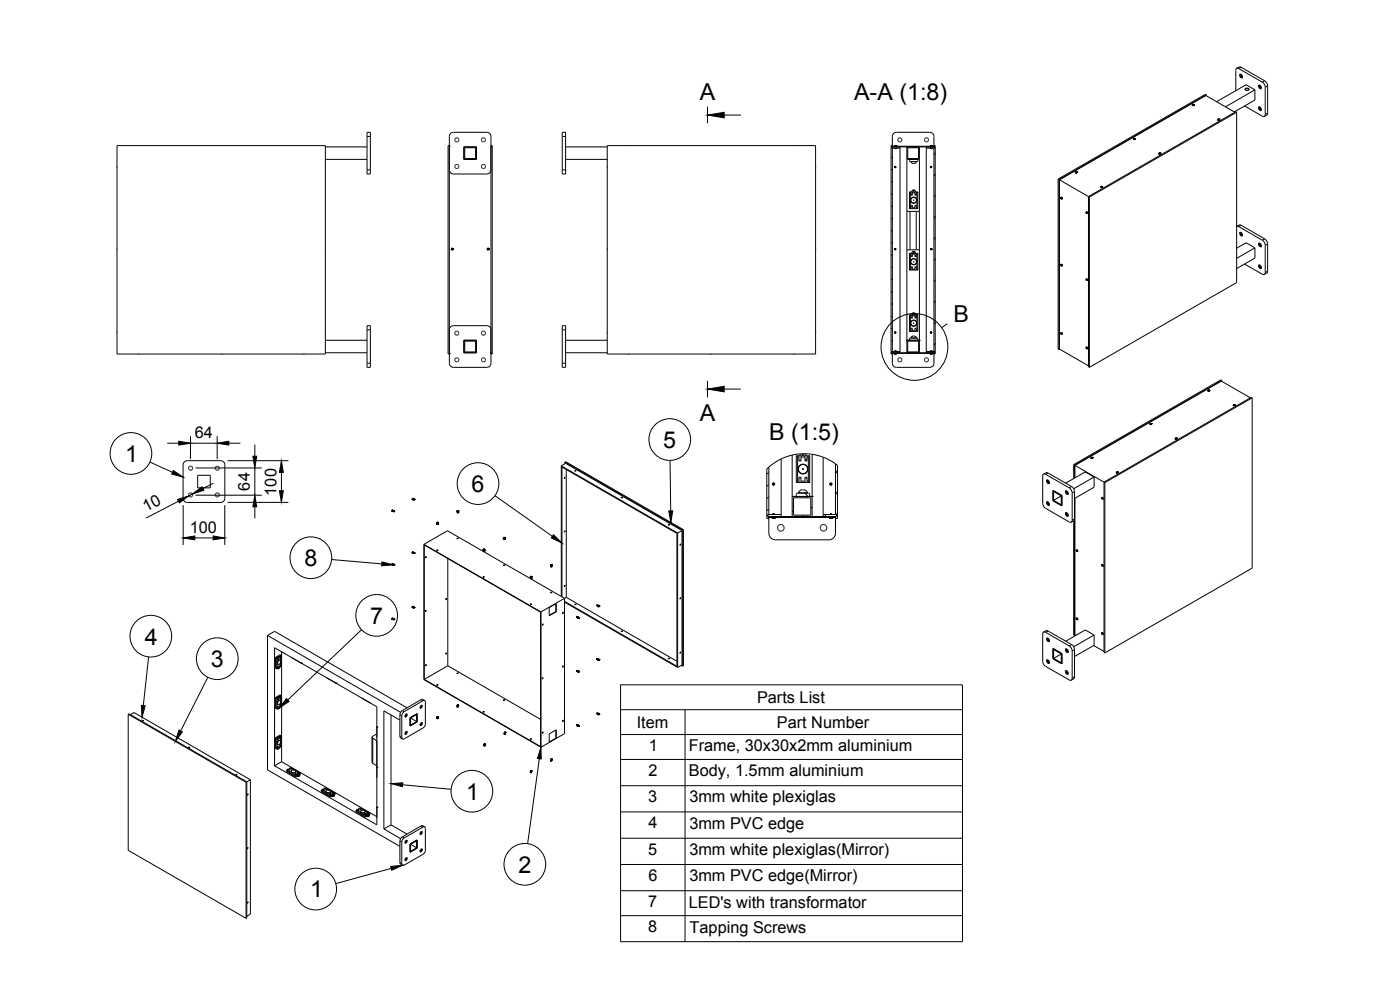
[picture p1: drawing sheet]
<svg xmlns="http://www.w3.org/2000/svg" width="420mm" height="297mm" viewBox="0 0 420 297" stroke-linecap="round" stroke-linejoin="round" font-family="sans-serif">
<defs><g id="words">
<g font-size="7">
<text x="210" y="30">A</text>
<text x="256.3" y="30.1">A-A (1:8)</text>
<text x="286.2" y="96.6">B</text>
<text x="210" y="126.2">A</text>
<text x="230.8" y="131.9">B (1:5)</text>
<text x="199.1" y="134.4">5</text>
<text x="37.6" y="138.6">1</text>
<text x="141.5" y="147.6">6</text>
<text x="91.4" y="169.8">8</text>
<text x="111.1" y="187.1">7</text>
<text x="43.5" y="193.4">4</text>
<text x="63.3" y="200.1">3</text>
<text x="139.9" y="239.9">1</text>
<text x="155.6" y="261.8">2</text>
<text x="93.1" y="269.3">1</text>
</g>
<g font-size="4.9">
<text x="58.5" y="131.5">64</text>
<text x="75" y="147.2" transform="rotate(-90 75 147.2)">64</text>
<text x="83" y="148.7" transform="rotate(-90 83 148.7)">100</text>
<text x="43.9" y="153.7" transform="rotate(-27 43.9 153.7)">10</text>
<text x="57" y="159.9">100</text>
<text x="227.2" y="210.9">Parts List</text>
<text x="191.1" y="218.4">Item</text>
<text x="233.2" y="218.4">Part Number</text>
<text x="194.8" y="225.3">1</text>
<text x="206.7" y="225.4">Frame, 30x30x2mm aluminium</text>
<text x="194.6" y="232.8">2</text>
<text x="206.7" y="232.9">Body, 1.5mm aluminium</text>
<text x="194.6" y="240.7">3</text>
<text x="206.9" y="240.8">3mm white plexiglas</text>
<text x="194.6" y="248.5">4</text>
<text x="206.9" y="248.7">3mm PVC edge</text>
<text x="194.6" y="256.4">5</text>
<text x="206.9" y="256.6">3mm white plexiglas(Mirror)</text>
<text x="194.6" y="264.3">6</text>
<text x="206.9" y="264.4">3mm PVC edge(Mirror)</text>
<text x="194.6" y="272.1">7</text>
<text x="206.7" y="272.3">LED's with transformator</text>
<text x="194.6" y="279.6">8</text>
<text x="207" y="279.8">Tapping Screws</text>
</g>
</g></defs>
<!-- layer: Visible -->
<g fill="none" stroke="#000" stroke-width=".3">
<path d="M110.2 39.7h.9v12.5h-.9zM168.7 39.7h1v12.5h-1zM357.8 31.5l.3 .2 .3-.2M357.8 31.5h.1M357.8 31.4v.1M357.9 31.4l.5 .1M358 31.4h.1M358 31.3l-.1 .1M358 31.3h.1M358 31.5h.1M358 31.4v.1M358.1 31.4h.1"/>
<path d="M358.1 31.3v.2M358.1 31.5h-.1M358.1 31.3h.1M358.1 31.5h.1M358.1 31.4l.1 .1M358.2 31.5h.1M358.2 31.3h.1M358.2 31.4h.1M358.2 31.4v.1M358.2 31.3v.1M358.2 31.3l-.1 .2M358.4 31.5h.1"/>
<path d="M362 28.4l-44.2 25.5M362 28.4v.3M362 28.4l-.2-.1-44.2 25.4M365.5 35.8h.1M365.5 35.9h.1M365.5 35.8v.1M365.6 35.8h.1M365.6 35.7h.1M365.6 35.7v.1M365.6 35.8v.1M365.6 35.9h.1M365.6 35.8h.2"/>
<path d="M365.7 35.7v.1M365.7 35.8h.1M365.7 35.8l-.1 .1M365.7 35.7h.1M365.7 35.8l.1 .1M365.8 35.9h.1M365.8 35.8h.1M365.8 35.7h.1M365.8 35.7h-.1M365.8 35.8v.1M365.8 35.7v.1M365.9 35.8h-.1"/>
<path d="M370.6 33.7l-8.7-5-43.9 25.3M370.9 27.2v-6.1a.54 .54 0 0 1 .2-.6 .54 .54 0 0 1 .7 .1l7 4 .7 .7 .2 .7v8.4a.53 .53 0 0 1-.2 .5 .53 .53 0 0 1-.7 0l-5.3-3.1M371.1 20.5l1.2-.4 7.2 4.1 .7 .7 .2 .9v8.2l-.1 .4-.8 .5M371.1 33.7l-.2-.2-44.2 25.5M371.1 33.7l-44.2 25.4M371.1 33.7v51.1l-44.2 25.4M372 22.6v.1M372 22.4v.2M372 22.7l.1 .2M372.1 22.3l-.1 .1M372.1 22.9l.1 .1M372.2 23l.1 .2"/>
<path d="M372.2 22.3h-.1M372.3 23.2l.1 .1M372.3 22.3l-.3 .1M372.4 23.3l.1 .1M372.4 22.3l.2 .1M372.4 22.3h-.3M372.5 22.3l-.5 .3M372.5 23.4h.1M372.6 22.4l-.6 .3M372.6 22.4l.3 .7M372.7 22.5l-.6 .4M372.8 22.7l-.6 .3"/>
<path d="M372.9 23.3l-.3 .1M372.9 22.8l-.6 .4M372.9 23l-.5 .3M372.9 23.2l-.3 .2M372.9 23.1l-.4 .3M372.9 23.1v.2M373.7 26.9l.6-.3 .6 .3M373.8 26.5l.6-.1 .5 .5-.8 .3-.4-.3zM376.6 27v3l-6.2 3.6M376.6 27l-8.8 5.1M376.6 27l-2.6-1.6-8.9 5.1M377.7 25.7v.3"/>
<path d="M377.7 32.2v.3M377.7 32.5l.1 .3M377.7 26l.1 .3M377.8 32.1l-.1 .1M377.8 25.6l-.1 .1M377.8 32.8l.1 .2M377.8 26.3l.1 .1M377.9 32.1h-.1M377.9 25.5l-.1 .1M377.9 32.1h.3M377.9 33l.1 .1M377.9 25.5l.3 .1"/>
<path d="M377.9 26.4l.1 .1M378 32.1l-.3 .1M378 25.5l-.3 .2M378 33.1l.2 .1M378 26.5l.2 .1M378.1 32.1l-.4 .3M378.1 25.6l-.4 .2M378.2 32.1l.2 .2M378.2 33.2h.1M378.2 25.6l.2 .2M378.2 26.6l.1 .1M378.2 32.2l-.5 .3"/>
<path d="M378.2 25.7l-.5 .3M378.3 26.7h.1M378.4 32.3l-.6 .4M378.4 25.8l-.6 .3M378.4 32.3l.1 .3M378.4 25.8l.1 .3M378.5 32.5l-.7 .3M378.5 25.9l-.7 .4M378.5 26.6l-.1 .1M378.5 32.6l-.6 .4M378.5 26.1l-.6 .3M378.5 33l-.2 .2"/>
<path d="M378.5 32.6l.1 .2M378.5 26.5l-.1 .2M378.5 26.1l.1 .2M378.5 26.5l-.2 .2M378.6 26.3v.1M378.6 32.8v.1M378.6 32.8l-.6 .3M378.6 32.9l-.4 .3M378.6 32.9l-.3 .3M378.6 26.4l-.1 .1M378.6 26.2l-.6 .3M378.6 26.4l-.4 .2"/>
<path d="M35.1 50.2h.1M35.1 50.1h.1M35.1 50v.1M35.1 50.2v.1M35.1 43.7h62.5v62.5h-62.5zM35.1 50h.1M41.5 43.7h-.1M41.5 43.7h.1M41.6 43.7h.1M41.7 43.7h.1M66.1 43.7h.1M66.2 43.7h.1"/>
<path d="M66.3 43.7h.1M91.1 43.7h.1M91.2 43.7h.1M91.3 43.7h-.1M91.3 43.7h.1M97.6 47.8h12.6M97.6 44.1h12.6M97.6 50.2h.1M97.6 50.1h.1M97.7 50h.1M97.7 50.2v.1M97.7 50.2h.1"/>
<path d="M97.7 50.1h.1M134.9 51a1.26 1.26 0 0 0 1.2 1.2h10a1.26 1.26 0 0 0 1.2-1.2M134.9 43.9h.1M134.9 43.7h-.4v62.5h.4M135.2 40.1l.9-.4h10a1.23 1.23 0 0 1 1.2 1.2v68.1a1.23 1.23 0 0 1-1.2 1.2h-10a1.23 1.23 0 0 1-1.2-1.2v-68.1zM139.2 44.1h3.8v3.7h-3.8zM139.5 44.3h3.2v3.3h-3.2zM147.3 43.9h.1M147.3 43.7h.4v62.5h-.4M169.7 47.8h12.5M169.7 44.1h12.5M182.2 50.2h.1"/>
<path d="M182.2 50.1h.1M182.2 50v.1M182.2 50.2l.1 .1M182.2 43.7h62.6v62.5h-62.6zM182.3 50h-.1M188.6 43.7h.1M188.7 43.7h.1M188.8 43.7h.1M213.6 43.7h.1M213.7 43.7h.1M213.7 43.7h-.1M213.8 43.7h-.1"/>
<path d="M213.8 43.7h.1M238.2 43.7h.1M238.3 43.7h-.1M238.3 43.7h.1M238.4 43.7h.1M244.8 50.2h.1M244.8 50h.1M244.8 50v.1M244.8 50.2v.1M244.8 50.1h.1M267.8 44.1v-3.2a1.23 1.23 0 0 1 1.2-1.2h10a1.23 1.23 0 0 1 1.3 1.2v3.2M267.8 43.7h-.4v62.5h.4"/>
<path d="M267.8 44.5v61M267.8 43.9h12.5M268.4 43.8v.1M268.4 43.8h.1M268.5 43.7h.1M268.5 43.7l-.1 .1M268.6 50l.2 .2zM268.6 43.7h-.1M268.6 44.5h.1M268.6 44.5l.1 .1M268.6 44.5v.1M268.6 43.7h.1"/>
<path d="M268.6 44.6h.1M268.7 50.1h.1M268.6 50.1h.1M268.7 43.7h.1M268.7 44.6h-.1M268.7 44.6h.1M268.7 44.5l-.1 .1M268.7 50.1h-.2M268.7 44.5v.1M268.7 44.5h-.1M268.7 44.5h.1M268.8 44.5h-.2"/>
<path d="M268.8 44.5h-.1M268.8 43.7h.1M268.9 43.7v.1M268.9 43.8h.1M268.9 43.8v.1M270.1 44.5h-2.5v-.4h12.9v.4h-2.5M270.1 44.1v61.7M272.2 47.8h3.7M272.2 44.1v61.7M272.4 44.3h3.3v3.3h-3.3zM272.9 57.6l.3 .2M272.9 47.8l.3 .7 2-.1 .2-.6"/>
<path d="M272.9 57.6v5M272.9 57.6h.5M273.3 48.5h.1M273.3 48.5l.3 .4 .5 .2M273.4 57.6l.2 1h.2l.1-1M273.4 57.6h.5M273.6 57.5a.56 .56 0 0 1 .6-.5 .56 .56 0 0 1 .6 .5M273.6 57.5v.1M273.9 57.6h.6M274.5 57.6l.2 1 .3-.2v-.8M274.5 57.6h.5M274.6 58.2h.4"/>
<path d="M274.8 57.5v.1M275 57.6h.4M275.1 48.5l-.3 .4-.7 .2M275.4 57.6l-.2 .2M275.4 57.6v5M275.9 44.1v61.7M278 44.1v61.7M279.2 43.8h.1M279.2 43.8v.1M279.3 43.7h.1M279.3 43.7l-.1 .1M279.3 50.1l.2 .1-.1-.2-.1 .2h.2"/>
<path d="M279.3 50l.2 .2zM279.4 44.5h-.1M279.4 44.5v.1M279.4 43.7h-.1M279.4 43.7h.1M279.4 44.6h.1M279.4 50.1h.1M279.4 50.2h.1M279.5 44.6h-.1M279.5 50.1l-.1 .1M279.5 43.7h.1M279.5 44.5h-.1"/>
<path d="M279.5 44.5l-.1 .1M279.5 44.6h.1M279.5 50.1v.1M279.5 44.5h-.2M279.5 44.5h.1M279.5 44.5v.1M279.6 43.7h.1M279.6 43.7l.1 .1M279.7 43.8h.1M279.7 43.9h.1M279.7 43.8v.1M280.3 43.7h.4v62.5h-.4"/>
<path d="M280.3 44.5v61M317.6 53.7l.2 .2M317.6 53.7v51.1l.2 .2M317.8 53.9v51.1M318 54v50.7l8.7 5.1M318 54l8.7 5M318.3 59.4h.1M318.3 59.5h.1M318.4 59.5h.1M318.4 59.4h.1M318.4 59.5v.1M318.4 59.6h.1"/>
<path d="M318.4 59.4l.2 .1M318.4 59.2h.1M318.4 59.3v.1M318.5 59.6h.1M318.5 59.5h.1M318.5 59.5h-.1M318.5 59.4h.1M318.5 59.7h.1M318.5 59.4h-.1M318.5 59.4v.1M318.5 59.5l-.1 .1M318.6 59.5l-.1 .1"/>
<path d="M318.6 59.5v.1M318.6 59.6h.1M322.8 51.6h.1M322.8 51.7h.1M322.9 51.5h.1M322.9 51.7h.1M322.9 51.5v.1M322.9 51.6v.1M322.9 51.7h.2M322.9 51.5l.1 .2M323 51.7h.1M323 51.6l-.1 .1"/>
<path d="M323 51.5h.1M323 51.6v.1M323 51.5v.2M323 51.6l.1 .1M323.1 51.7h.1M323.1 51.6v.1M323.1 51.5h.1M323.1 51.5h-.1M323.1 51.6h.1M323.1 51.5v.1M326.7 59v51.1l.2 .1M326.7 59l.2 .1"/>
<path d="M326.9 59.1v51.1M330.3 56.1l.3 .2 .3-.2M330.3 56.1h.1M330.5 56.1h.1M330.5 56h.1M330.5 55.9h.1M330.5 56v.1M330.5 56h.2M330.6 56h.1M330.6 55.9v.1M330.6 56l-.1 .1M330.6 55.9h.1"/>
<path d="M330.6 56l.1 .1M330.6 55.9l.1 .2M330.7 55.9h.1M330.8 56.1h.1M330.7 56h.1M330.8 56h.1M330.8 55.9h-.1M330.8 56l.1 .1M330.8 56l-.5 .1M330.9 56.1h.1M340.1 41.7l.3 .2 .3-.2M340.1 41.7h.1"/>
<path d="M340.2 41.6l-.1 .1M340.3 41.7h.1M340.3 41.5v.1M340.3 41.6v.1M340.3 41.6h.1M340.3 41.5h.1M340.3 41.6h.2M340.4 41.6h.1M340.4 41.5v.1M340.4 41.6l-.1 .1M340.4 41.5h.1M340.4 41.6l.1 .1"/>
<path d="M340.5 41.5h.1M340.5 41.7h.1M340.5 41.6v.1M340.5 41.6l.1 .1M340.5 41.5v.1M340.6 41.5v.1M340.6 41.6v.1M340.6 41.7h-.1M340.6 41.6h-.1M340.6 41.6l.1 .1M340.6 41.6h-.4M340.7 41.7h.1"/>
<path d="M347.8 46l.4-.1 .1 .3h-.5v-.2M347.9 45.9h.1M347.9 46h.1M347.9 45.9v.1M348 46h-.1M348 46h.1M348 45.9v.1M348 46l-.1 .1M348 45.9h.1M348.1 45.9h-.1M348.1 46v.1M348.1 46h.1"/>
<path d="M348.1 45.9h.1M348.1 45.9v.1M348.2 45.9h-.1M35.1 74.7h.1M35.1 74.8h.1M35.1 74.8v.1M35.1 74.9h.1M35.1 74.6v.1M97.6 74.7h.1M97.6 74.8h.1M97.7 74.6v.1M97.7 74.8v.1"/>
<path d="M97.7 74.8h.1M97.7 74.7h.1M135.5 74.8v.1M135.5 74.6v.3M135.6 74.8h.1M135.6 74.7h.1M135.6 74.7v.1M135.6 74.7l.1 .2M135.6 74.7l.2 .1M135.7 74.7h-.1M135.7 74.8h.1M135.7 74.7h.1"/>
<path d="M135.7 74.9h.1M135.7 74.6v.3M135.7 74.6h.1M135.8 74.8h.1M135.8 74.7v.1M135.8 74.6v.3M135.8 74.9h-.1M135.8 74.7h.1M135.8 74.7l-.1 .1M135.8 74.8l-.1 .1M135.9 74.8h.1M135.9 74.7h-.1"/>
<path d="M135.9 74.8h-.1M135.9 74.7h.1M135.9 74.7v.1M146.3 74.8h.4M146.3 74.7h.1M146.3 74.7v.1M146.4 74.8h.1M146.4 74.7h.1M146.4 74.7v.1M146.4 74.7l.1 .1M146.4 74.9h.1M146.4 74.6v.3"/>
<path d="M146.5 74.8h.1M146.5 74.7h.1M146.5 74.6h-.1M146.5 74.7h-.1M146.5 74.6v.3M146.5 74.9h.1M146.5 74.7l-.1 .1M146.6 74.7h.1M146.6 74.8h.1M146.6 74.7l-.1 .1M146.6 74.7l-.2 .2M146.6 74.7h-.1"/>
<path d="M146.7 74.7v.1M182.2 74.7h.1M182.2 74.8h.1M182.2 74.8l.1 .1M182.3 74.6l-.1 .1M244.8 74.7h.1M244.8 74.8h.1M244.8 74.6v.1M244.8 74.8v.1M268.5 74.7l.2 .1M268.6 74.7l.2 .2zM268.6 74.7h.1"/>
<path d="M268.7 74.8h.1M268.7 74.7v.1M272.2 63.4h3.7M272.2 75h3.7M272.9 76l.3 .3M272.9 76v5M272.9 76h.5M272.9 62.6h.5M273.2 62.3l-.3 .3M273.4 76l.2 1h.2l.1-1M273.4 76h.5M273.4 62.6l.2-1h.2l.1 1"/>
<path d="M273.4 62.6h.5M273.4 62.6h.1M273.4 76h.1M273.6 76a.56 .56 0 0 1 .6-.6 .56 .56 0 0 1 .6 .6M273.6 76h.1M273.9 62.6h.1M273.9 76h.1M273.9 76h.6M273.9 62.6h.6M274.5 76l.2 1 .3-.1v-.9M274.5 76h.5M274.5 62.6l.2-1 .3 .1v.9"/>
<path d="M274.5 62.6h.5M274.5 62.6h.1M274.5 76h.1M274.6 76.7h.4M274.8 76h.1M275 62.6h.1M275 76h.1M275 76h.4M275 62.6h.4M275.2 62.3l.2 .3M275.4 76l-.2 .3M275.4 76v5"/>
<path d="M279.3 74.7l.2 .1M279.3 74.7l.2 .2zM279.5 74.8h.1M279.5 74.7v.1M279.7 74.6l-.1 .3M318.3 79.6h.1M318.3 79.5h.1M318.3 79.5v.1M318.4 79.6h.1M318.4 79.5h.1M318.4 79.6v.1M318.4 79.7h.1"/>
<path d="M318.4 79.5v.1M318.4 79.3h.1M318.5 79.7h.1M318.5 79.6h.1M318.5 79.6h-.1M318.5 79.8h.1M318.5 79.5h.1M318.5 79.5l-.1 .1M318.5 79.6v.1M318.5 79.6l-.1 .1M318.6 79.7h.1M325.9 63.8h.1"/>
<path d="M325.9 63.7h.4v.4M326 63.8h.1M326 63.7l.2 .4M326 63.9v.1M326 63.7h.1M326 63.9l.1 .1M326.1 63.8v.1M326.1 63.7l-.1 .1M326.1 63.8h.1M326.1 63.9h-.1M326.1 64h.1M326.1 63.9h.1"/>
<path d="M326.1 63.8l-.1 .1M326.2 63.9h.1M326.2 63.9l-.1 .1M326.2 63.9v.1M326.2 64.1h.1M326.3 64.1h.1M372 70v.1M372 69.9v.1M372 70.1l.1 .2M372.1 69.8l-.1 .1M372.1 70.3l.1 .1M372.2 70.4l.1 .2"/>
<path d="M372.2 69.7l-.1 .1M372.3 70.6l.1 .1M372.3 69.7l-.3 .2M372.4 70.7l.1 .1M372.4 69.7l.2 .2M372.4 69.7l-.3 .1M372.5 69.7l-.5 .3M372.5 70.8h.1M372.6 69.8l-.6 .3M372.6 69.9l.2 .2M372.7 69.9l-.6 .4M372.8 70.1l-.6 .3"/>
<path d="M372.8 70.1l.1 .6M372.9 70.7l-.3 .1M372.9 70.2l-.6 .4M372.9 70.4l-.5 .3M372.9 70.5l-.4 .3M373.5 79.2l5.3 3.1a.53 .53 0 0 0 .7 0 .53 .53 0 0 0 .2-.5v-8.4l-.4-.9-7.5-4.5-.7-.1 1.2-.4 7.2 4.2 .7 .6 .2 .9v8.2l-.1 .5-.8 .4M376.6 74.4v3l-5.5 3.2M376.6 74.4l-5.5 3.1M376.6 74.4l-2.6-1.6-2.9 1.7M377.7 73.1v.3M377.7 79.7v.2M377.7 79.9l.1 .2"/>
<path d="M377.7 73.4l.1 .2M377.8 79.6l-.1 .1M377.8 73l-.1 .1M377.8 73.6v.1M377.8 73.7l.1 .1M377.9 79.5l-.1 .1M377.9 72.9l-.1 .1M377.9 79.5l.3 .1M377.9 72.9l.3 .1M377.9 73.8l.1 .1M378 79.5l-.3 .2M378 72.9l-.3 .2"/>
<path d="M378 73.9l.2 .1M378.1 79.5l-.4 .3M378.1 73l-.4 .2M378.2 79.6l.2 .2M378.2 73l.2 .2M378.2 74l.1 .1M378.2 79.6l-.5 .3M378.2 73.1l-.5 .3M378.3 74.1h.1M378.4 79.7l-.6 .4M378.4 73.2l-.6 .4M378.4 79.8l.1 .3"/>
<path d="M378.4 73.2l.1 .3M378.5 79.9l-.7 .3M378.5 73.3l-.7 .4M378.5 74l-.1 .1M378.5 73.5l-.6 .3M378.5 73.9l-.1 .2M378.5 73.5l.1 .2M378.5 73.9l-.2 .2M378.6 73.7v.1M378.6 73.8l-.1 .1M378.6 73.6l-.6 .3M378.6 73.8l-.4 .2"/>
<path d="M35.1 99.7h.1M35.1 99.8h.1M35.1 99.8v.1M35.1 99.9h.1M97.6 99.8h.1M97.6 99.7h.1M97.7 99.6v.1M97.7 99.9h.1M97.7 99.7h.1M97.7 99.8h.1M97.7 99.8v.1M110.2 97.7h.9v12.5h-.9z"/>
<path d="M134.9 99a1.26 1.26 0 0 1 1.2-1.3h10a1.26 1.26 0 0 1 1.2 1.3M168.7 97.7h1v12.5h-1zM182.2 99.8h.1M182.2 99.7h.1M182.2 99.8v.1M182.2 99.9h.1M182.3 99.6l-.1 .1M244.8 99.7h.1M244.8 99.8h.1M244.8 99.6v.1M244.8 99.9h.1M244.8 99.8v.1"/>
<path d="M268.5 99.8l.2 .1v-.3v.2M268.6 99.7h.1M268.7 99.7v.1M268.7 99.8h.1M272.9 94.5l.3 .2M272.9 94.5h.5M272.9 99.5h.5M272.9 94.5v5M272.9 81h.5M273.2 99.2l-.3 .3M273.2 80.8l-.3 .2M273.4 94.5l.2 1 .2-.1 .1-.9"/>
<path d="M273.4 99.5l.1-1h.3l.1 1M273.4 94.5h.5M273.4 99.5h.5M273.4 94.5h.1M273.4 81l.2-1 .2 .1 .1 .9M273.4 81h.5M273.4 81h.1M273.6 94.5a.57 .57 0 0 1 .6-.7 .57 .57 0 0 1 .6 .7M273.9 94.5h.1M273.9 94.5h.6M273.9 99.5h.6M273.9 81h.1"/>
<path d="M273.9 81h.6M274.5 99.5l.2-1 .3 .1v.9M274.5 94.5l.2 1 .3-.2v-.8M274.5 94.5h.5M274.5 99.5h.5M274.5 94.5h.1M274.5 81l.2-1 .3 .2v.8M274.5 81h.5M274.5 81h.1M274.6 95.1h.4M275 94.5h.1M275 94.5h.4"/>
<path d="M275 99.5h.4M275 81h.1M275 81h.4M275.2 99.2l.2 .3M275.2 80.8l.2 .2M275.4 94.5l-.2 .2M275.4 94.5v5M279.3 99.8l.2 .1-.1-.3-.1 .2h.2M279.5 99.7v.1M318.3 100h.1M318.4 100h.1M318.4 99.9v.1"/>
<path d="M318.4 99.9h.1M318.4 99.8h.1M318.5 100h.1M318.5 99.9v.1M318.5 100h-.1M325.9 83.8h.4v.4M325.9 83.9v.1M325.9 83.9h.1M326 84h.1M326 83.9h.1M326 83.8l.2 .4M326 84v.1"/>
<path d="M326 83.8h.1M326.1 83.9v.2M326.1 83.9h-.1M326.1 84h.1M326.1 84h-.1M326.1 84.1h.1M326.1 83.9h.1M326.1 83.9v.1M326.1 84l.1 .1M326.1 84v.1M326.2 84l-.1 .1M326.2 84h.1"/>
<path d="M326.2 84.2h.1M326.3 84.2h.1M326.4 83.9l-.1 .2M326.4 84h.1M326.4 84.1h.1M377.8 80.1v.1M377.8 80.2l.1 .2M377.9 80.4l.1 .1M378 80.5l.2 .1M378.2 80.6h.1M378.5 80l-.6 .4M378.5 80.5l-.2 .1"/>
<path d="M378.5 80.1l.1 .1M378.6 80.2l-.6 .3M378.6 80.3l-.4 .3M378.6 80.4l-.3 .2M378.6 80.2v.2M41.4 106.2h.1M41.5 106.2h.1M41.6 106.2h.1M41.7 106.2h-.1M41.7 106.2h.1M66.5 106.2h.1M66.6 106.2h-.1"/>
<path d="M66.6 106.2h.1M66.7 106.2h.1M91.1 106.2h.1M91.2 106.2h.1M91.3 106.2h.1M91.4 106.2h-.1M97.6 105.8h12.6M97.6 102.1h12.6M134.9 106h.1M139.2 102.1h3.8v3.7h-3.8zM139.5 102.3h3.2v3.3h-3.2zM147.3 106h.1"/>
<path d="M169.7 105.8h12.5M169.7 102.1h12.5M188.5 106.2h.1M188.6 106.2h.1M188.7 106.2h.1M188.8 106.2h-.1M188.8 106.2h.1M213.2 106.2h.1M213.3 106.2h.1M213.4 106.2h.1M238.2 106.2h.1M238.3 106.2h.1"/>
<path d="M238.4 106.2h.1M238.5 106.2h-.1M267.8 105.8v3.2a1.23 1.23 0 0 0 1.2 1.2h10a1.23 1.23 0 0 0 1.3-1.2v-3.2M267.8 106h12.5M268.4 106.1h.1M268.4 106v.1M268.4 106.1l.1 .1M268.5 106.2h.1M268.6 106.2h.1M268.6 105.4h.1M268.6 105.4v.1M268.7 106.2h.1"/>
<path d="M268.7 105.4h-.1M268.7 105.3l-.1 .1M268.7 105.3h.1M268.7 105.3l.1 .1M268.7 105.4l-.1 .1M268.7 105.5h.1M268.7 105.3v.1M268.8 105.4l-.2 .1M268.8 105.4h.1M268.8 105.4l-.1 .1M268.8 106.2h.1M268.9 106.1h.1"/>
<path d="M268.9 106v.1M268.9 106.1v.1M270.1 105.5h-2.5v.3h12.9v-.3h-2.5M272.2 102.1h.1M272.2 102.1h3.7M272.4 102.3h3.3v3.3h-3.3zM272.9 102.1l.1-.6 .6-.1 1.6 .1 .2 .6M274.1 100.8l.7 .2 .3 .4M274.1 100.8l-.5 .2-.3 .4M275.1 101.4h.1M275.9 102.1h.1M279.2 106.1h.1"/>
<path d="M279.2 106v.1M279.2 106.1l.1 .1M279.3 106.2h.1M279.3 105.4l.1 .1M279.4 105.4h.1M279.4 106.2h.1M279.4 105.3v.1M279.4 105.3l.1 .1M279.5 105.4h-.1M279.5 106.2h.1M279.5 105.3v.1M279.5 105.4l-.1 .1"/>
<path d="M279.5 105.3l-.2 .1M279.5 105.3l-.1 .1M279.5 105.3h.1M279.5 105.4l-.2 .1M279.5 105.5h.1M279.5 105.4h.1M279.5 105.4v.1M279.6 106.2h.1M279.7 106v.1M279.7 106.1h.1M279.7 106.1l-.2 .1M318.1 104.8l-.3 .2"/>
<path d="M318.4 100v.1M318.4 100.1h.1M318.4 100.1v.1M318.4 100.2h.1M318.5 100.2h.1M318.5 100l-.1 .1M318.5 100v.1M318.5 100.1h.1M318.5 100.1l.1 .1M318.5 100.1h-.1M318.6 100.1h.1M318.6 100.1l-.1 .1"/>
<path d="M318.6 100.1v.1M325.9 104.4h.1M326 104.4v.1M326 104.4h.1M326 104.2l.2 .4M326 104.5h.1M326 104.2l.3 .1-.1 .4M326 104.2l-.1 .1M326 104.6h.1M326.1 104.3h-.1M326.1 104.3h.1M326.1 104.4v.1"/>
<path d="M326.1 104.3l-.1 .1M326.1 104.4h.1M326.1 104.4l-.1 .1M326.1 104.6h.1M326.1 104.5h.1M326.1 104.3v.2M326.1 104.4h-.1M326.1 104.5h-.1M326.1 104.5v.1M326.1 104.3v.1M326.2 104.5h.1M326.2 104.5h-.1"/>
<path d="M362.5 117.2l.3 .2 .2-.2M362.5 117.2l.3-.2 .2 .2M362.5 117.2h.1M362.6 117.2h.1M362.6 117v.1M362.6 117.1h.1M362.6 117h.1M362.7 117.1h.1M362.7 117.1l-.1 .1M362.7 117.1v.1M362.7 117l.1 .1M362.7 117.2h.1"/>
<path d="M362.7 117v.1M362.7 117h.1M362.8 117.1h.1M362.8 117.1v.1M362.8 117.2h.1M362.8 117h.1M362.9 117.1h.1M362.9 117.1l-.1 .1M362.9 117.1v.1M362.9 117h.1M362.9 117v.1M363 117.2h.1"/>
<path d="M366.7 114.1v.3M366.7 114.1l-44.2 25.5M366.7 114.1l-.3-.1-44.2 25.4M375.3 119.4l-8.8-5.1-43.9 25.3M375.8 119.4l-.3-.2-44.2 25.5M375.8 119.4v51.1l-44.2 25.4M375.8 119.4l-44.2 25.4M55.2 138.8l1-.6h10a1.3 1.3 0 0 1 1.3 1.3v10a1.3 1.3 0 0 1-1.3 1.3h-10a1.3 1.3 0 0 1-1.3-1.3v-10zM168.4 139.8l1.3-.8 35 20.2M168.4 139.8l35 20.1M168.4 139.8v39.2M169.5 138.6l35.4 20.5"/>
<path d="M169.5 138.6v.5M169.5 138.6l.2-.1 35.4 20.4M234.4 137.7v17.3M234.5 137.7l-2.2 1.3-2.1 1.7M237.7 136.5v18.5M237.8 136.5l-3.3 1.2M239 136.7l.4 .4M239 136.7h.7M239 136.7v8.1M239.7 136.8l.1 1.3 .2 .3 .4-.2 .1-1.4M239.7 136.7h.8M239.7 136.7v.1"/>
<path d="M240.2 136.2l-.1 .5M240.3 136.2l-2.5 .3M240.5 136.7h1M240.5 136.7v.1M240.8 136.1l-.6 .1M241.2 136.1l-.2 .4-.3-.4M241.5 136.8l.1 1.3 .2 .3 .4-.2 .1-1.4M241.5 136.7h.8M241.5 136.7v.1M241.6 137.8h.6M241.7 136.1l.2 .6M241.7 136.1l2.1 .2"/>
<path d="M241.7 136.1h-.9M242.3 136.7h.7M242.3 136.7v.1M243 136.7l-.4 .4M243 136.7v8.1M243.7 136.3v18.7M243.8 136.3l3.3 .9M247 137.2v17.8M247.1 137.2l3.7 2M250.7 139.2v15.2M250.8 139.2l.6 .4v16h-.7M322.2 139.4l.3 .2"/>
<path d="M322.2 139.4v4.2M322.5 139.6v3.8M322.6 139.6l8.7 5.1M322.6 139.6v3.8M327.5 137.3h.1M327.5 137.4h.1M327.5 137.2h.1M327.6 137.2h.1M327.6 137.3v.1M327.6 137.2v.1M327.6 137.3h-.1M327.6 137.3h.1"/>
<path d="M327.6 137.4h.1M327.7 137.3h.1M327.7 137.3h-.1M327.7 137.2h.1M327.7 137.3v.1M327.7 137.2v.1M327.7 137.4h.1M327.8 137.2h-.1M327.8 137.3h.1M327.8 137.3l-.1 .1M327.8 137.2h.1M327.8 137.4h.1"/>
<path d="M345.1 127.3h.5M345.1 127.2l.2-.2 .3 .2M345.1 127.2v.1M345.2 127.1h.1M345.2 127.2h.1M345.2 127h.1M345.2 127v.1M345.2 127.1v.1M345.2 127.1l.1 .1M345.3 127.1h-.1M345.3 127h.1M345.3 127.1l-.1 .1"/>
<path d="M345.3 127.2h.1M345.3 127v.2M345.3 127.1v.1M345.4 127.1v.1M345.4 127.1l-.1 .1M345.4 127.2h.1M345.4 127h.1M345.4 127.1l.1 .1M345.4 127l.1 .1M345.5 127.1h-.1M345.5 127.1h.1M345.5 127.2h-.1"/>
<path d="M345.5 127.2h.1M345.6 127.2v.1M352.8 131.5h.1M352.8 131.6h.1M352.8 131.4h.1M352.8 131.5l.1 .1M352.9 131.4v.1M352.9 131.5h-.1M352.9 131.5v.1M352.9 131.5h.1M352.9 131.4h.1M352.9 131.6h.1"/>
<path d="M353 131.5h.1M353 131.5h-.1M353 131.4h.1M353 131.5v.1M353 131.4v.1M353 131.6h.1M353.1 131.5h.1M353.1 131.5l-.1 .1M353.1 131.4h.1M353.1 131.6h.1M353.2 131.5l-.4-.1-.1 .3 .4 .1 .1-.3M370.2 121.5l.3-.1 .1 .3h-.4l-.1-.2"/>
<path d="M370.2 121.4h.1M370.2 121.5l.1 .1M370.2 121.5h.1M370.3 121.4h.1M370.3 121.5v.1M370.3 121.4h-.1M370.3 121.5h-.1M370.3 121.5h.1M370.3 121.4v.1M370.4 121.5l-.1 .1M370.4 121.4h.1M370.4 121.5h.1"/>
<path d="M370.4 121.5l.1 .1M370.4 121.4v.1M370.5 121.4h.1M370.5 121.5v.1M370.5 121.4h-.1M370.5 121.4v.1M370.5 121.5h.1M59.3 142.6h3.8v3.8h-3.8zM117.6 153.4h.2M117.7 153.3l.1 .1M117.7 153.3h.1M117.7 153.2v.1"/>
<path d="M117.8 153.2v.1M117.8 153.2v.2M117.8 153.4h.1M117.8 153.3l.1 .1M117.9 153l-.3 .3M117.9 153.4h.1M117.9 153v.1M117.9 153.2l-.1 .2M117.9 153.2h.1M117.9 153.2h-.2M117.9 153.2l-.1 .1M117.9 153.1v.1"/>
<path d="M117.9 153.3v.1M117.9 153.2v.2M117.9 153.3h.1M118 153.3v.2zM118 153.2l-.1 .2M118 153.3l-.1 .1M118 153.5h.1M118 153.3h.1M118 153.3l-.1 .2M118 153.3v.2h.3l-.2-.2M118.1 153.3l-.1 .2M118.1 153.3h.1"/>
<path d="M118.1 153.3v.2M118.1 153.5h.1M118.1 153.4v.1M118.2 153.4v.1M118.2 153.4l-.1 .1M118.2 153.5h.1M118.2 153.4h.1M123.8 149.8h.1M123.8 149.7l.1 .1zM123.8 149.7v.1M123.9 149.8l.1 .1M123.9 149.7v.1"/>
<path d="M124 149.5l-.3 .2 .2 .2M124 149.9h.1M124 149.5h.1M124 149.7l-.1 .1M124 149.7l-.1 .2M124 149.5v.2M124 149.7h.1M124 149.6l-.2 .1M124 149.7v.2M124 149.7v.1M124.1 149.7l-.1 .2M124.1 150h.1"/>
<path d="M124.1 149.8l-.1 .1M124.1 149.8l-.1 .2M124.1 149.8h.1M124.1 149.8v.2M124.2 149.8l-.2 .1M124.2 149.8l-.1 .2M124.2 150h.1M124.2 149.8v.2M124.2 149.8h.1M124.2 149.9v.1M124.3 149.9l-.1 .1M124.3 149.9h.1"/>
<path d="M124.3 149.9v.1M131 156.9h.4M131 156.9h.1M131.1 156.7v.2M131.1 157h.2M131.1 157.3h.1M131.1 156.9h.1M131.1 156.7h.1M131.1 156.8v.1M131.1 157l.1 .3M131.1 156.8l.1 .1M131.1 156.8h.1"/>
<path d="M131.2 156.8h.1M131.2 156.8h-.1M131.2 156.7v.1M131.2 157.3v.1M131.2 157.4h.1M131.2 156.8v.1M131.2 156.7h.1M131.3 157.3l-.1 .1M131.3 156.8h.1M131.3 157.3h.1M131.3 156.7h-.1M131.3 156.8v.1"/>
<path d="M131.3 157.2h-.2M131.3 157.3h-.1M131.3 156.9h.1M131.3 156.7h.1M131.3 157h-.2M131.3 157.1l-.2 .1M131.3 157.3h-.2M131.3 156.8l.1 .1M131.3 157l-.2 .1M131.3 157l-.2 .2 .2-.1M131.3 157.1h-.2M131.3 157.2l-.2 .1"/>
<path d="M131.3 157.2h.1M131.3 157h.1M131.3 157.1h.1M131.3 156.7v.2M131.4 156.9h.1M131.4 156.8l-.4 .1M137.1 153.4h.4M137.1 153.3h.4M137.1 153.3v.1M137.2 153.2h.1M137.2 153.5h.2M137.2 153.3h.1"/>
<path d="M137.2 153.5h.1M137.2 153.5l.2 .3M137.2 153.7h.1M137.2 153.7h.2M137.2 153.3v.1M137.2 153.3h.2M137.2 153.8h.1M137.3 153.2v.1M137.3 153.2l-.1 .1M137.3 153.3h.1M137.3 153.8v.1M137.3 153.9h.1"/>
<path d="M137.3 153.2h.1M137.4 153.8h-.1M137.4 153.3h.1M137.4 153.8h.1M137.4 153.2v.1M137.4 153.2h.1M137.4 153.2h-.1M137.4 153.8l-.1 .1M137.4 153.5h-.2M137.4 153.6h-.2M137.4 153.6l-.2 .1M137.4 153.7h.1"/>
<path d="M137.4 153.5l-.2 .1M137.4 153.7h-.2M137.4 153.5h.1M137.4 153.6h.1M137.4 153.3v.1M137.5 153.3v.1M169.5 159.3l-.1 .3zM169.5 143.2l-.1 .3zM169.9 140.9v38.3M172.6 141.2l.3 .1zM186.5 149.2l.3 .1zM200.6 157.4l.3 .1z"/>
<path d="M203.4 159.9v40.4M204.7 159.2l-1.3 .7M204.7 159.2v40.3l-1.3 .8M204.9 159.1v40.8M205.1 158.9l-.2 .2M205.1 158.9v40.9l-.2 .1M230.1 140.7v14.9h.6M230.7 155v5a1.99 1.99 0 0 0 2 2h16.1a1.99 1.99 0 0 0 1.9-2v-5M230.7 140.1v14.3M230.7 155.3h20M231.7 155.4h.1M231.7 155.4l.1 .1"/>
<path d="M231.7 155.3v.1M231.8 155.5h.1M231.9 155.5l.1 .1M231.9 145.2l.4 .2-.2-.4-.2 .3 .3 .1-.1-.3-.1 .2h.2M232 155.6h.1M232 154.2h.1M232 154.2v.1M232.1 155.5h.1M232.1 155.5v.1M232.1 155.6h-.1M232.1 154.2h-.1M232.1 155.5l.1 .1"/>
<path d="M232.2 154.1l-.1 .1M232.2 154.1h.1M232.2 154.1v.1M232.2 154.1l-.1-.1v.2M232.2 145.3h.1M232.2 154.2h-.2M232.2 145.2v.1M232.2 154.2v.1M232.2 155.6h.1M232.2 154.3h-.2M232.2 154.2l.1 .1M232.2 154.4h.1"/>
<path d="M232.2 154.3v.1M232.3 154.3h-.3M232.3 154.3l-.2 .1M232.3 154.3l-.1 .1M232.3 154.3h.1M232.4 155.5l-.2 .1M232.4 155.5h.1M232.5 155.3v.1M232.5 155.4h.1M232.5 155.4l-.1 .1M234.4 154.4h-4v.6h20.7v-.6h-4.1M237.7 149h.1"/>
<path d="M237.7 149h6M238.1 149.4h5.2v5.2h-5.2zM239 144.8h.7M239.4 144.4l-.4 .4M239.4 148l2.5-.2 .9 .2 .2 1M239.4 148l-.4 .2v.8M239.6 147.9h-.1M239.7 144.7l.1-1.3 .2-.2 .4 .1 .1 1.4M239.7 144.8h.8M239.7 144.7v.1M240.5 144.8h1M240.5 144.7v.1"/>
<path d="M241.5 144.7l.1-1.3 .2-.2 .4 .1 .1 1.4M241.5 144.8h.8M241.5 144.7v.1M242.3 144.8h.7M242.3 144.7v.1M242.4 147.9a1.49 1.49 0 0 0-1.4-.9 1.49 1.49 0 0 0-1.4 .9M242.4 147.9h.1M242.6 144.4l.4 .4M243.7 149h.1M248.9 155.4h.1M248.9 155.3v.1M249 155.4l.1 .1"/>
<path d="M249.1 155.5h.1M249.1 155.5l.1 .1M249.1 145.2l.4 .2-.1-.4-.2 .2 .2 .2v-.3l-.2 .2h.2M249.2 155.6h.1M249.2 154.2h.1M249.3 154.2l-.1 .1M249.3 155.6h.1M249.4 154l-.2 .2zM249.4 154.1h.1M249.4 154.1v.1M249.4 145.3h.1M249.4 154.2h-.1"/>
<path d="M249.4 155.5h.1M249.4 155.5l-.1 .1M249.4 154.2h-.2M249.4 145.2v.1M249.4 155.5v.1M249.4 154.2v.1M249.4 155.6h.1M249.4 154.3h-.2M249.4 154.2l.1 .1M249.4 154.2h.1M249.5 154.4h-.1M249.5 154.3h-.3"/>
<path d="M249.5 154.3l-.2 .1M249.5 154.3v.1M249.6 155.5l-.1 .1M249.6 155.5h.1M249.8 155.4h.1M249.8 155.3v.1M249.8 155.4l-.1 .1M313.1 142.3h.7l7.1 4.1 .6 .6 .3 .9v8.2a.54 .54 0 0 1-.3 .6 .54 .54 0 0 1-.6-.1l-7.1-4.1-.6-.6-.3-.9zM313.2 142.2l.8-.4 .5 .1 7.3 4.2 .7 1.2v43.4M314.1 144.2v.2M314.1 150.8v.1M314.1 150.9v.2"/>
<path d="M314.1 144.4v.1M314.1 151.1l.1 .1M314.1 150.7v.1M314.1 144.5l.1 .2M314.1 144.1v.1M314.2 151.2l.1 .2M314.2 144.7l.1 .1M314.3 151.4l.1 .1M314.3 144.8l.1 .2M314.3 150.5l-.2 .2M314.3 144l-.2 .1M314.4 150.5l.2 .2"/>
<path d="M314.4 151.5l.1 .1M314.4 150.5l-.3 .2M314.4 144l-.3 .1M314.4 144l.5 .5M314.4 145h.1M314.5 150.6l-.4 .2M314.5 144l-.4 .2M314.5 151.6h.1M314.5 145l.1 .1M314.6 150.6l-.5 .3M314.6 144.1l-.5 .3M314.6 150.7l.3 .4"/>
<path d="M314.6 151.6l.1 .1M314.6 145.1h.1M314.7 150.7l-.6 .4M314.7 144.2l-.6 .3M314.8 150.9l-.6 .3M314.8 144.3l-.6 .4M314.9 151l-.6 .4M314.9 144.5l-.6 .3M314.9 151.1v.1M314.9 151.6l-.2 .1M314.9 144.5v.2M314.9 145l-.2 .1"/>
<path d="M314.9 151.2l.1 .1M314.9 151.5v.1M314.9 151.5l-.3 .1M314.9 151.2l-.5 .3M314.9 144.7l.1 .1M314.9 144.9l-.3 .2M314.9 144.6l-.5 .4M315 151.3l-.1 .2M315 151.3l-.5 .3M315 144.8l-.1 .2M315 144.8l-.5 .2M316 147.2l2.7 1.5v3.1l-2.7-1.6z"/>
<path d="M318.5 148.8l-2.3-1.3v2.6M318.5 148.8l-2.3 1.3M318.5 148.8v2.7l-2.3-1.4M319.7 147.5v.1M319.7 154v.2M319.7 154.2l.1 .1M319.7 147.6l.1 .2M319.8 154.3v.2M319.8 153.9l-.1 .1M319.8 147.8v.1M319.8 147.4l-.1 .1M319.8 154.5l.1 .1"/>
<path d="M319.8 147.9l.1 .2M319.9 154.6l.1 .2M319.9 148.1l.1 .1M320 153.8l-.2 .1M320 147.2l-.2 .2M320 154.8h.1M320 153.8h.1M320 148.2l.1 .1M320 147.2l.1 .1M320.1 153.8l-.4 .2M320.1 147.3l-.4 .2M320.1 147.3l.4 .3 .1 .6"/>
<path d="M320.1 153.8l.4 .3 .1 .6M320.1 154.8l.2 .1M320.1 148.3l.2 .1M320.2 153.9l-.5 .3M320.2 147.3l-.5 .3M320.3 154.9h.1M320.3 148.4h.1M320.4 154l-.6 .3M320.4 147.5l-.6 .3M320.5 154.1l-.7 .4M320.5 147.6l-.7 .3M320.5 148.4h-.1"/>
<path d="M320.5 154.3l-.6 .3M320.5 147.7l-.6 .4M320.5 148.3v.1M320.6 154.8l-.2 .1M320.6 148.3l-.2 .1M320.6 147.9l-.6 .3M320.6 154.4l-.6 .4M320.6 154.7l-.2 .2M320.6 154.7l-.3 .2M320.6 154.6l-.5 .2M320.6 148.2l-.3 .2M320.6 148l-.5 .3"/>
<path d="M320.6 148.2l-.1 .1M322.2 156.3l-.7 .4M322.2 156.3v34.2l.3 .2M322.5 155.7l-.3 .6M322.6 149.5v40.9l.3 .2M328.4 143.1l-2.7-1.5-5.9 3.4M328.4 143.1l-6.2 3.5M328.4 143.1v3.1l-5.9 3.4M330.6 149.5h.1M330.6 149.4h.4l-.2 .4M330.6 149.4v.1M330.6 149.5l.1 .1"/>
<path d="M330.6 149.3l.2 .4M330.7 149.6h.1M330.7 149.6v.1M330.7 149.7h.1M330.7 149.4h.1M330.7 149.4v.1M330.7 149.5h.1M330.7 149.5l.1 .1M330.7 149.5l-.1 .1M330.8 149.6h.1M330.8 149.6h-.1M330.8 149.4l-.2 .1"/>
<path d="M330.8 149.5v.1M330.8 149.5h.1M330.8 149.6l-.1 .1M330.8 149.4l-.1 .1M330.8 149.7h.1M330.8 149.6v.1M331.3 144.7v51.1l.3 .1M331.3 144.7l.3 .1M331.6 144.8v51.1M335 141.8h.5M335 141.8l.3-.2 .2 .2M335 141.8h.1"/>
<path d="M335.1 141.6h.1M335.1 141.8h.1M335.1 141.7v.1M335.2 141.6h.1M335.2 141.7v.1M335.2 141.6h-.1M335.2 141.7h.1M335.2 141.6v.1M335.3 141.7h.1M335.3 141.6v.1M335.3 141.7h-.1M335.3 141.6h.1"/>
<path d="M335.3 141.7l.1 .1M335.3 141.8h.1M335.4 141.8h.1M335.4 141.6h.1M335.4 141.7l-.1 .1M335.4 141.7h.1M335.4 141.6h-.1M335.5 141.8h.1M117.6 169.4l.2 .1M117.7 169.4h.1M117.7 169.3v.1M117.8 169.3v.1"/>
<path d="M117.8 169.4h.1M117.9 169.1l-.3 .3M117.9 169.5h.1M117.9 169.1h.1M117.9 169.3l-.1 .1M117.9 169.2l-.2 .1M117.9 169.3l-.1 .2M117.9 169.1v.2M117.9 169.3h.1M117.9 169.3v.2M118 169.3l-.1 .2M118 169.6h.2"/>
<path d="M118 169.3l-.1 .1M118 169.4l-.1 .1M118 169.5h.1M118 169.3h.1M118 169.3v.3M118.1 169.4l-.1 .1M118.1 169.4l-.1 .2M118.1 169.4v.2M118.1 169.6h.1M118.1 169.4h.1M118.2 169.5v.1M118.2 169.4l-.1 .2"/>
<path d="M118.2 169.6h.1M118.2 169.4h.1M118.2 169.5h.1M123.8 165.8v.1M123.8 165.8l.1 .1zM123.8 165.8h.1M123.8 165.9h.1M123.9 165.9h.1M123.9 165.8v.1M124 165.6l-.3 .2 .2 .2M124 166h.1M124 165.6h.1"/>
<path d="M124 165.8l-.1 .1M124 165.7l-.1 .2 .2 .1M124 165.6v.2M124 165.8h.1M124 165.7h.1M124 165.7l-.2 .1M124 165.8l-.1 .2M124 165.8v.2M124 165.8v.1M124.1 165.8l-.1 .2M124.1 166h.1M124.1 165.8h.1"/>
<path d="M124.1 165.9v.1M124.1 165.8v.2M124.1 165.9h.1M124.2 165.9l-.1 .1M124.2 166h.1M124.2 165.9v.1M124.2 165.9l-.1 .2M124.2 165.9h.1M124.2 165.9v.2M124.2 166v.1M124.3 166h.1M124.3 166l-.1 .1"/>
<path d="M124.3 166v.1M127.2 163.3l7.1-4.1 35.1 20.3M127.2 163.3v40.6l35.1 20.3M127.2 163.3l35.1 20.3M127.3 163.5l34.9 20.2v40.3l-34.9-20.2zM127.8 167l-.1 .3zM127.8 167l-.1 .3M131.1 165.1h.3M131.1 165l.3 .1zM133.9 179.6l-.1 .3zM133.9 179.6l-.1 .2M134.4 167.6v32.2"/>
<path d="M137.2 161.6h.3M137.2 161.5l.3 .1zM144.9 164.9h.5M144.9 164.9h.1M145 173.2h.3M145 164.8h.1M145 173.1h.4zM145.1 164.8h.1M145.1 165.1h.1M145.1 165.1v.2h.2M145.1 165.4h.1M145.1 164.8v.1"/>
<path d="M145.1 165.1v.3M145.1 164.9h.1M145.2 164.8v.1M145.2 164.8l-.1 .1M145.2 164.9h.1M145.2 164.8h.1M145.2 165.4h-.1M145.2 165.4h.1M145.2 165.3h-.1M145.2 165.1h-.1M145.2 165.3h.1M145.2 165.2h-.1"/>
<path d="M145.3 165.2l-.2 .1h.1M145.3 164.8h.1M145.3 165.1l-.2 .1h.2M145.3 165.1h-.2M145.3 165l-.2 .1M145.3 165.1l-.2 .1M145.3 165.1h.1M145.3 165.2h.1M145.3 164.9h.1M145.3 164.9h-.1M145.4 164.9h.1M151.1 169.7h.3"/>
<path d="M151.1 161.3h.1M151.1 161.4h.1M151.1 161.6v.1M151.1 169.5l.3 .1zM151.2 161.6h.1M151.2 161.3h-.1M151.2 161.3h.1M151.2 161.6v.3M151.2 161.3v.1M151.2 161.3l-.1 .1M151.2 161.4h.1M151.2 161.9h.1"/>
<path d="M151.2 161.2h.1M151.2 161.9v.1M151.3 161.3h.1M151.3 161.9h-.1M151.3 161.9h.1M151.3 161.2h.1M151.3 161.3v.1M151.3 161.4h.1M151.3 161.8l-.1 .1M151.3 161.8h.1M151.3 161.7l-.1 .1M151.3 161.6h-.1"/>
<path d="M151.3 161.3l.1 .1M151.3 161.6h-.2h.2M151.3 161.6l-.2 .1h.2M151.3 161.7h-.1M151.3 161.7h.1M151.4 161.3h.1M151.4 161.5l-.2 .1M151.4 161.7h-.3M151.4 161.6l-.3 .1M151.4 161.6h-.3M151.4 161.6h.1M151.4 161.7h.1"/>
<path d="M151.4 161.3h-.1M159.1 173.1h.4M159.1 173.1h.1M159.2 173h.1M159.2 173.2h.2M159.2 173.4l.1 .1M159.2 173.4l.2 .1M159.2 173.2h.1M159.2 173.4h.1M159.2 173.3h.1M159.2 173.1h.1M159.2 173v.1"/>
<path d="M159.2 173h.2M159.3 173.6h.1M159.3 173.6v.1M159.3 173l-.1 .1M159.3 172.9h.1M159.3 173h.1M159.3 172.9v.1M159.3 173l.1 .1M159.4 173.1h.1M159.4 173.6h-.1M159.4 173.5l-.1 .1M159.4 173.5h.1"/>
<path d="M159.4 173.6h.1M159.4 172.9h.1M159.4 173v.1M159.4 173.3h-.2M159.4 173.3l-.2 .1M159.4 173.4l-.1 .1M159.4 173.5h-.2M159.4 172.9v.1M159.4 173h.1M159.4 173.2h-.2M159.4 173.4h-.2M159.4 173.2l-.2 .1"/>
<path d="M159.4 173.4l-.2 .1M159.4 173.3h.1M159.4 173.4h.1M159.4 173.2h.1M159.5 173.1h.1M165.2 169.6h.4M165.2 169.6h.1M165.3 177.8h.2M165.3 169.4h.1M165.3 177.7l.3 .1zM165.3 169.9l.1 .1M165.3 169.6h.1"/>
<path d="M165.3 169.7h.1M165.3 169.8h.2h-.2M165.3 169.9l.2 .1M165.3 169.8h.1M165.3 169.5v.1M165.3 169.5h.1M165.3 169.5h.2M165.4 169.5h.1M165.4 169.4l-.1 .1M165.4 170.1h.1M165.4 169.5h-.1M165.4 169.4h-.1"/>
<path d="M165.4 169.4l.1 .2M165.4 169.4h.1M165.4 170v.1M165.4 170h.1M165.5 170h-.2M165.5 170h.1M165.5 169.6h.1M165.5 169.4h.1M165.5 169.5l-.1 .1M165.5 169.5h.1M165.5 169.8h-.2M165.5 169.9l-.1 .1"/>
<path d="M165.5 169.7l-.2 .1M165.5 169.9h-.2M165.5 170l-.1 .1M165.5 169.7h-.2M165.5 169.8l-.2 .1M165.5 169.9l-.2 .1M165.5 169.7v.3M165.6 169.6h.1M168.7 179.1v-39l34.5 19.9v39.9l-33.8-19.5M169.4 179.5l-7.1 4.1M169.4 179.5v40.6l-7.1 4.1M169.5 175.6l-.1 .3z"/>
<path d="M169.9 179.2l33.3 19.2M169.9 179.2l-.5 .3M204.2 179.4l-.1 .3zM204.2 163.3l-.1 .3zM323 165.2h.1M323 165.3h.1M323 165.1l.1 .3h.3l-.1-.3h-.3M323.1 165.2h-.1M323.1 165.4h.1M323.1 165.1h.1M323.1 165.1v.1M323.1 165.2v.1"/>
<path d="M323.1 165.3h.1M323.1 165.2h.1M323.1 165.4v.1M323.1 165.3h-.1M323.1 165.3v.1M323.1 165.3l.1 .1M323.1 165.3l-.1 .1M323.2 165.4h.1M323.2 165.3h.1M323.2 165.4h-.1M323.2 165.3v.1M330.6 169.6h.1"/>
<path d="M330.6 169.5h.3l.1 .3M330.6 169.6v.1M330.6 169.5l.2 .4M330.7 169.7h.1M330.7 169.6h.1M330.7 169.8h.1M330.7 169.5h.1M330.7 169.5v.1M330.7 169.6l.1 .1M330.7 169.7h-.1M330.7 169.6l-.1 .1M330.8 169.7h.1"/>
<path d="M330.8 169.7l-.1 .1M330.8 169.6v.1M330.8 169.8h-.1M330.8 169.6h-.1M330.8 169.8h.1M330.8 169.7v.1M330.9 169.9h-.1M331 169.8l-.1 .1M80.3 190.7l39.9 23M80.3 190.7v40.3l39.7 22.9M80.3 190.7l2.1-1.3 39.8 23M82.4 194.3l30.7 17.8v35.4l-30.7-17.7z"/>
<path d="M82.7 197.3v3.2h.5M82.7 197.3l.5 .3M83.4 197.9h.1M83.4 197.1l.1 .2-.4-.1 .3 .7M83.5 197.2l-.1 .7M84 197.5v.1M84 196.7l.1 .2h-.3l.2 .7M84.2 198.2a.72 .72 0 0 1 0 .8 .72 .72 0 0 1-.7 .3M84.2 196.8l-.2 .7M84.3 199.8v.1M84.3 196.6l-.2-.2-1.4 .9M84.3 196.6v.3"/>
<path d="M84.3 196.7v3.2M84.3 199.9l-.1 .1M84.5 195.6v32.9M87.7 197.3v.1M90.4 199h.1M117.6 185.8h.2M117.7 185.7l.1 .1M117.7 185.7v.1M117.7 185.6v.1M117.8 185.6v.2M117.8 185.8h.1M117.8 185.6v.1"/>
<path d="M117.9 185.5l-.3 .3M117.9 185.8h.1M117.9 185.5h.1M117.9 185.6l-.1 .2M117.9 185.6h.1M117.9 185.6h-.2M117.9 185.6l-.1 .1M117.9 185.5v.1M117.9 185.8l.1 .1M117.9 185.9h.1M117.9 185.7v.1M117.9 185.6v.2"/>
<path d="M118 185.7l-.1 .2M118 185.7h-.1M118 185.7l-.1 .1M118 185.7h.1M118 185.9h.1M118 185.7v.2h.2M118.1 185.7l-.1 .2M118.1 185.7h.1M118.1 185.8h.1M118.1 185.8v.1M118.1 185.9h.1M118.2 185.8v.1"/>
<path d="M118.2 185.8l-.1 .1M118.2 185.9h.1M118.2 185.8h.1M123.8 182.2v.1M123.8 182.2h.1M123.9 182.3h.1M123.8 182.1v.1M123.8 182.3h.1M123.9 182.1v.1M124 182l-.3 .2 .2 .1M124 182.3h.1M124 182h.1"/>
<path d="M124 182.1l-.1 .2M124 182v.1M124 182.1h.1M124 182.1h-.2M124 182.1l-.1 .1M124 182.1v.2M124 182.2v.1M124.1 182.1l-.1 .2M124.1 182.4h.1M124.1 182.1l-.1 .3M124.1 182.2l-.1 .1M124.1 182.2l-.1 .2"/>
<path d="M124.1 182.2h.1M124.1 182.2v.2M124.2 182.2l-.1 .2M124.2 182.4h.1M124.2 182.3v.1M124.2 182.3h.1M124.2 182.3l.2 .1M124.3 182.4h-.1M124.3 182.3l-.1 .1M124.3 182.3h.1M124.3 182.4h.1M127.8 183.1l-.1 .3z"/>
<path d="M127.8 183.1l-.2 .3M127.8 199.4l-.1 .3zM127.8 199.4l-.1 .3M133.9 195.9l-.1 .3zM133.9 195.9l-.1 .3M134.4 199.8l27.8 16M134.4 199.8l-7.1 4M159.2 181.3h.3M159.2 181.2l.3 .1zM162.3 183.6v40.6M162.9 187.3l-.1 .3zM162.9 187.3l-.2 .2"/>
<path d="M164.8 182.3l2.1-1.2v2.4l-2.1 1.2zM166.8 183.5h.1M166.8 183.5l-2 1.1M166.8 181.2v2.3M168.9 199.8v.3zM168.9 183.7v.3zM169 199.8l-.2 .3M169 183.7l-.2 .3M169.4 180.7l34 19.6M172.6 181.3l.3 .1zM173 185.2h.1M173.1 185.1v.1"/>
<path d="M173.1 185.1h.1M173.1 185.1l-.1 .1M173.1 185.2h.1M173.1 185.1h.2M173.1 185.2v.1M173.1 185.3h.1M173.2 185.3h.1M173.2 185.1l-.1 .1M173.2 185.1l-.1 .2M173.2 185.1h.1M173.2 185.4h.1M173.2 185.1v.2"/>
<path d="M173.3 185.2l-.1 .1M173.3 185.2h.1M173.3 185.4h.1M173.3 185.2l-.1 .2M173.3 185.2v.2M173.4 185.6h.1M173.4 185.2l-.1 .2M173.4 185.2h.1M173.5 185.5h.1M173.5 185.4v.1M173.5 185.4h.1M173.5 185.3h.1"/>
<path d="M173.5 185.3l.1 .1M173.6 185.3v.1M173.6 185.5h.1M173.6 185.3l-.1 .1M173.6 185.4l-.1 .1M173.6 185.5h-.1M173.6 185.3h.1M173.6 185.4v.1M173.6 185.3l-.2-.1v.4M173.6 185.3l-.2 .3M173.6 185.4h.1M173.7 185.4h.1"/>
<path d="M173.7 185.3h.1M179.1 181.6l.1 .1M179.1 197.7l.1 .1M179.1 181.7h.1M179.1 181.6v.1M179.1 197.7h.1M179.1 181.6h.1M179.1 197.7h.3M179.2 181.6h-.1M179.2 197.7h-.1M179.2 181.7h.1M179.2 197.8h.1"/>
<path d="M179.2 181.6v.1M179.2 181.6h.1M179.2 197.7v.1M179.2 197.7h.1M179.2 181.8h.1M179.2 197.9h.1M179.3 197.9h.1M179.3 181.6l-.1 .2M179.3 181.6h.1M179.3 197.7l-.1 .2M179.3 197.7h.1M179.3 181.8h.1"/>
<path d="M179.3 181.6v.2M179.3 197.7v.2M179.4 181.6l-.1 .2M179.4 197.7l-.1 .2M179.4 181.9h.1M179.4 198h.1M179.4 181.7l-.1 .1M179.4 181.7h.1M179.4 197.8l-.1 .1M179.4 197.8h.1M179.4 197.7h.1M179.5 181.7l-.1 .2"/>
<path d="M179.5 181.7h.1M179.5 198.1h.1M179.5 181.7l-.1 .1M179.5 197.8l-.1 .1M179.5 197.8l-.1 .2M179.5 197.8h.1M179.5 198v.1M179.6 198v.1M179.6 181.9h.1M179.6 198h.1M179.6 182h.1M179.6 198.1h.1"/>
<path d="M179.6 181.8h.1M179.6 181.9h-.1M179.6 198h-.1M179.6 197.9h.1M179.6 181.8v.1M179.6 197.9v.1M179.6 181.9l.1 .1M179.7 182h.1M179.7 181.8h.1M179.7 181.7l-.3 .1 .1 .3 .2-.4M179.7 198.1h.1M179.7 197.9h.1"/>
<path d="M179.7 197.7l-.2 .4M179.7 181.8h-.1M179.7 197.9l-.1 .1M179.7 181.7h.1M179.7 197.7v.1M179.7 182h-.1M179.7 198.1h-.1M179.7 197.8h.1M179.7 198v.1M179.7 181.9h.1M179.7 198h.1M179.7 197.8l-.2 .3"/>
<path d="M179.7 197.9v.1M186.5 189.3l.3 .1zM200.6 197.5l.3 .1zM204.2 195.7l-.1 .3zM204.5 199.6l.4 .3M313.1 189.8l.7-.1 7.1 4.1 .6 .7 .3 .8v8.2a.54 .54 0 0 1-.3 .6 .54 .54 0 0 1-.6-.1l-7.1-4.1-.6-.6-.3-.9zM313.2 189.7l1.1-.5 7.3 4.2 .6 .6 .3 .9v8.2l-.2 .5-.8 .5M314.1 198.3v.2M314.1 191.7v.1M314.1 198.2v.1M314.1 191.8v.1M314.1 198.5l.1 .1"/>
<path d="M314.1 198.1v.1M314.1 191.9l.1 .2M314.1 191.5v.2M314.2 198.6l.1 .2M314.2 192.1l.1 .1M314.3 198.8l.1 .1M314.3 192.2l.1 .2M314.3 197.9l-.2 .2M314.3 191.4l-.2 .1M314.4 197.9l.2 .2M314.4 198.9l.1 .1M314.4 197.9l-.3 .2"/>
<path d="M314.4 191.4l-.3 .1M314.4 191.4l.5 .7M314.4 192.4l.1 .1M314.5 198l-.4 .2M314.5 191.4l-.4 .3M314.5 199l.1 .1M314.5 192.5h.1M314.6 198l-.5 .3M314.6 191.5l-.5 .3M314.6 198.1l.3 .4M314.6 199.1h.1M314.6 192.5h.1"/>
<path d="M314.7 198.1l-.6 .4M314.7 191.6l-.6 .3M314.8 198.3l-.6 .3M314.8 191.7l-.6 .4M314.9 198.4l-.6 .4M314.9 191.9l-.6 .3M314.9 198.5v.1M314.9 199l-.2 .1M314.9 192.5h-.2M314.9 192.4l-.2 .1M314.9 198.6l.1 .2M314.9 198.9v.1"/>
<path d="M314.9 198.9l-.3 .2M314.9 198.6l-.5 .3M314.9 192.1l.1 .1M314.9 192.3l-.3 .2M314.9 192.1l-.5 .3M315 198.8l-.1 .1M315 198.7l-.5 .3M315 192.2l-.1 .3M315 192.2l-.5 .3M316 194.6l2.7 1.5v3.1l-2.7-1.6zM318.5 196.2l-2.3-1.3v2.6M318.5 196.2l-2.3 1.3"/>
<path d="M318.5 196.2v2.7l-2.3-1.4M319.7 194.9v.2M319.7 195.1l.1 .1M319.8 195.2v.2M319.8 194.8l-.1 .1M319.8 195.4l.1 .1M319.9 195.5l.1 .1M320 194.7l-.2 .1M320 195.6l.1 .1M320 194.7h.1M320.1 194.7l-.4 .2M320.1 195.7l.2 .1"/>
<path d="M320.1 194.7l.5 .6M320.2 194.8l-.5 .3M320.3 195.8h.1M320.4 194.9l-.6 .3M320.5 195l-.7 .4M320.5 195.8h-.1M320.5 195.1l-.6 .4M320.5 195.7v.1M320.6 195.7l-.2 .1M320.6 195.3l-.6 .3M320.6 195.3v.3M320.6 195.6l-.3 .2"/>
<path d="M320.6 195.5l-.5 .2M320.6 195.6l-.1 .1M322.7 190.5l-.2 .2M323 185.7h.1M323 185.6h.1M323 185.6v.1M323 185.7l.1 .1M323 185.8h.1M323 185.5h.3l.1 .4a.26 .26 0 0 1-.4-.1 .26 .26 0 0 1 0-.3zM323.1 185.6l-.1 .1M323.1 185.9h.1M323.1 185.6h.1"/>
<path d="M323.1 185.7l.1 .1M323.1 185.4l-.1 .1M323.1 185.7h.1M323.1 185.7h-.1M323.1 185.8h.1M323.1 185.8h-.1M323.1 185.7l-.1 .1M323.1 185.6v.1M323.2 185.8h.1M323.2 185.7v.1M323.2 185.8h-.1M323.2 185.8v.1"/>
<path d="M328.2 193.7l3.1 1.8M328.4 190.5l-2.7-1.5-5.9 3.4M328.4 190.5l-6.2 3.6M328.4 190.5v3.1l-5.9 3.4M330.6 190h.1M330.6 189.9l.4 .1-.2 .3M330.6 190.1h.1M330.6 190v.1M330.6 189.9l.2 .4M330.6 190.1l.1 .1M330.6 190l.1 .1M330.7 190.2h.1"/>
<path d="M330.7 190.2v.1M330.7 190h.1M330.7 190.1h.1M330.7 190l.1 .2M330.7 190.1l-.1 .1M330.7 190.3h.1M330.7 190l-.1 .1M330.7 190.2l.1 .1M330.8 190.1h.1M330.8 190.2h.1M330.8 190.2h-.1M330.8 190l-.1 .1"/>
<path d="M330.8 190.1l-.1 .1M38.5 214.3l.2-.1 35.4 20.4M38.5 214.3v40.8l35.4 20.4M38.5 214.3l35.4 20.4M39.1 214.4l1.1-.6 34.9 20.2M42.7 216.1l.3 .1zM82.7 209.3v3.3l.5-.1M82.7 209.3l.5 .3M83.2 200.6l.2 .1M83.2 212.6l.2 .1M83.2 212.5l.3-.6v.6l-.3 .1M83.2 200.5l-.2 .1"/>
<path d="M83.2 212.5l-.2 .2M83.4 210h.1M83.4 209.1l.1 .2h-.4l.3 .7M83.5 200.5v-.7l-.3 .7M83.5 200.4l-.3 .1M83.5 200l-.2 .2M83.5 212.1l-.2 .1M83.5 209.2l-.1 .8M83.5 200.4h.2l-.2 .1M83.8 200.2l.4-.1-.1-.6-.2 .6-.4 .2M83.9 212.2l.2-.7 .1 .6-.4 .1M83.9 212.2l-.4 .3"/>
<path d="M83.9 200.2l-.3 .4h-.3M83.9 212.2l-.3 .5-.3-.1M84 209.6h.1M84 208.7l.1 .2h-.3l.2 .7M84.2 210.2a.72 .72 0 0 1 0 .8 .72 .72 0 0 1-.7 .4M84.2 208.9l-.2 .7M84.3 211.9h.1M84.3 208.6l-.2-.1-1.4 .8M84.3 208.6v.3M84.3 208.7v3.2M84.3 211.9l-.1 .1M98.1 203.4h.1"/>
<path d="M100.9 205h.1M108.5 209.4l2.8 1.6M113.1 218.1h.1M117.3 214.5v33M120 216.1l-4.8-2.8v35.4M121.2 213.6l5.8-3.3a.42 .42 0 0 1 .5-.1 .42 .42 0 0 1 .2 .5v6.7l-.2 .5-.5 .5-5.7 3.3a.44 .44 0 0 1-.5 0 .44 .44 0 0 1-.2-.4v-6.6zM121.5 214.8v.1M121.5 214.9l.3 .2M121.5 214.9v.1M121.5 214.8l.4 .2M121.5 219.9v.2M121.5 215l.2 .1"/>
<path d="M121.5 214.7v.1M121.5 215l.3 .1M121.6 219.9l.4 .3M121.6 214.7l.4 .2M121.6 215.1h.1M121.6 219.8l.5 .3M121.6 214.5l.5 .3M121.7 214.4l-.2 .3M121.7 215.1h.1M121.7 219.7l.5 .2M121.7 214.4l.5 .3M121.8 219.6l-.3 .3"/>
<path d="M121.8 214.3l-.1 .1M121.8 219.5l.4 .3M121.8 214.3l.4 .3M121.8 214.3h.1M121.8 215.1h.1M121.9 219.5l.3 .2M121.9 214.3l.3 .2M121.9 215l-.1 .1M122 219.4l.2 .2M122 214.2l.2 .2M122 214.2l-.2 .1M122 214.2l.2 .1"/>
<path d="M122 214.9l-.1 .1M122 219.4l.2 .1M122.1 214.8l-.1 .1M122.2 219.5l-.4 .1M122.2 219.5v.2M122.2 219.9l-.1 .2M122.2 214.3v.1M122.2 214.7l-.1 .1M122.2 214.4v.1M122.2 214.6v.1M122.2 219.7v.2M122.2 214.5v.1"/>
<path d="M123.1 215.4l2.1-1.3v2.5l-2.1 1.2zM123.2 215.4v2.2l1.9-1.1M123.2 215.4l1.9 1.1M123.2 215.4l1.9-1v2.1M126 212.2l.1 .2M126 217.4l.4 .2M126 217.5l.4 .2M126 217.5l.3 .2M126 212.2l.4 .2M126 212.3l.4 .2M126.1 217.3l-.1 .2M126.1 217.3l.5 .2"/>
<path d="M126.1 217.6l.2 .1M126.1 212.4l.2 .1M126.1 212.1l.5 .2M126.1 211.9l-.1 .3M126.1 217.2l.5 .2M126.1 211.9l.5 .3M126.2 217.1l-.1 .2M126.2 217l.5 .3M126.2 211.8l.5 .3M126.3 216.9l.4 .3M126.3 211.7l.4 .3M126.4 217.7h-.1"/>
<path d="M126.4 212.5h-.1M126.4 216.9l.3 .2M126.4 211.7l.3 .1M126.4 216.8l-.2 .3M126.4 217.6v.1M126.4 212.4v.1M126.5 216.8l.2 .2M126.5 211.6l.2 .1M126.6 216.8h-.2M126.6 216.8l.1 .1M126.6 217.5l-.2 .1M126.6 211.6l-.5 .3"/>
<path d="M126.6 211.6l.1 .1M126.6 212.3l-.2 .1M126.6 217.4v.1M126.6 212.2v.1M126.7 216.9v.1M126.7 217.3l-.1 .1M126.7 212.1l-.1 .1M126.7 217v.1M126.7 217.2v.1M126.7 211.7v.1M126.7 212v.1M126.7 217.1v.1"/>
<path d="M126.7 211.8v.2M127.5 210.2l-.7-.4-.4 .1-5.8 3.4-.4 .4-.2 .7v6.5l.2 .5 .6 .3M131 215.5h.4M131 215.5h.1M131.1 205.6h.3M131.1 205.5h.3zM131.1 215.2h.3l-.3 .1M131.1 215.3h.3h-.3M131.1 215.5h.1M131.1 215.4h.1M131.1 215.4l-.1 .1M131.1 215.3h.1"/>
<path d="M131.1 215.1h.1M131.2 215.4h.1M131.2 215.3l.1 .1h-.2M131.2 215.3h.1M131.2 215.1h.1M131.2 215.1l-.1 .1M131.2 215.4l.1 .1M131.2 215h.1M131.3 215h.1M131.3 215l-.1 .1M131.3 215h-.1M131.3 215.1h-.1"/>
<path d="M131.3 215.1h.1M131.3 215v.1M131.3 215.4l-.2 .1M131.3 215.2h.1M131.3 215.3h-.2M131.3 215.2l-.2 .1M131.3 215.2h-.2M131.3 215.1v.3M131.3 215.1l-.2 .1M131.3 215.3l-.2 .1M131.3 215.1h-.2M131.3 215.1l.1 .3"/>
<path d="M131.4 215.4l-.2 .1M131.4 215.3h-.3M131.4 215.4h-.3M131.4 215.4v.1M131.4 215.4h.1M131.4 215.5h.1M137.1 212h.4M137.1 211.9v.1M137.2 202.1h.3M137.2 201.9l.3 .1zM137.2 211.9l.2 .1M137.2 211.7h.2v.2"/>
<path d="M137.2 211.8h.2l-.2 .1M137.2 211.9l.1 .1M137.2 211.8l-.1 .1M137.2 211.6h.1M137.2 211.9h.1M137.2 211.9h.2M137.2 211.8h.2M137.2 211.7h.2M137.2 211.7h.1M137.2 211.8h.1M137.3 211.9h.1M137.3 211.5v.1"/>
<path d="M137.3 211.5h.1M137.4 211.5h-.1M137.4 211.6h-.1M137.4 211.5l-.1 .1M137.4 211.5l-.2 .1M137.4 211.6h.1M137.4 211.8v.1M137.4 211.7v.1M137.4 211.5v.2M137.4 211.7h.1M137.4 211.9v.1M137.4 211.8l-.2 .1"/>
<path d="M137.4 211.8h-.2M137.4 211.7h-.2M137.4 211.6l-.2 .1M137.4 211.6h-.2M137.4 211.7l-.2 .1M137.4 211.9h-.2M137.4 211.9l-.2 .1M137.4 211.8l.1 .1M137.5 211.9l-.2 .1M137.5 211.9v.1M145 213.6h.3M145 213.5l.4 .1z"/>
<path d="M151.1 210.1h.3M151.1 210l.3 .1zM151.4 220h.1M151.4 219.9h.1M151.4 219.8h.1M151.4 219.7v.1M151.4 219.7h.1M151.5 219.6v.1M151.5 219.7h-.1M151.5 219.7l-.1 .1M151.5 219.7h.1M151.6 219.9l-.2 .1"/>
<path d="M151.6 219.9h-.2M151.6 219.8h-.2M151.6 219.8v.3l-.2 .1M151.6 219.8h.1M151.6 219.8l-.2 .1M151.6 220h-.2M151.6 219.9h.1M162.8 203.4l-.1 .3zM162.8 203.4l-.1 .2M162.9 219.7l-.1 .3zM162.9 219.7l-.2 .2M166.8 219l.1 2.4"/>
<path d="M168.9 216.2v.3zM169 216.1l-.2 .3M173 217.6h.1M173 201.2l.1 .1M173 201.3h.1M173.1 217.5v.1M173.1 217.5h.1M173.1 217.5l-.1 .1M173.1 201.2v.1M173.1 201.2h.1M173.1 201.2h-.1M173.1 217.6v.1"/>
<path d="M173.1 217.6h.1M173.1 201.3h.1M173.1 217.7h.1M173.1 201.3v.1M173.1 201.4h.1M173.1 217.5v.2M173.2 217.7h.1M173.2 217.5l-.1 .1M173.2 217.5l-.1 .2M173.2 217.5h.1M173.2 201.2l-.1 .1M173.2 201.2l-.1 .2"/>
<path d="M173.2 201.2h.1M173.2 217.8h.1M173.2 201.5h.1M173.2 217.5v.2M173.2 201.2v.2M173.3 217.6l-.1 .1M173.3 217.6h.1M173.3 201.2l-.1 .2M173.3 217.5l-.3 .1M173.3 217.8h.1M173.3 201.5h.1M173.3 217.6l-.1 .2"/>
<path d="M173.3 201.3l-.1 .1M173.3 201.2l-.1 .3M173.3 201.2h.1M173.3 201.3h.1M173.3 217.6v.2M173.3 201.3v.2M173.4 218h.1M173.4 201.6v.1M173.4 217.6l-.1 .2M173.4 217.6h.1M173.4 201.3l-.1 .2M173.4 201.3h.1"/>
<path d="M173.5 201.6h.1M173.5 201.5h.1M173.5 201.5v.1M173.5 217.9h.1M173.5 201.5l.1 .1M173.5 217.8h.1M173.5 218h.1M173.5 201.4v.1M173.5 217.7l.1 .2M173.5 217.7l.1 .1M173.5 201.4h.1M173.5 201.4l.1 .1"/>
<path d="M173.6 217.7v.1M173.6 201.4v.1M173.6 217.9h-.1M173.6 217.7h.1M173.6 201.6h.1M173.6 201.4h.1M173.6 217.9l-.1 .1M173.6 201.6h-.1M173.6 217.9h.1M173.6 201.5v.1M173.6 217.6l-.2 .4M173.6 217.6v.1"/>
<path d="M173.6 201.3h-.2v.3M173.6 217.7l-.2 .3M173.6 201.3l-.2 .4M173.6 217.8v.1M173.6 201.5h.1M173.6 217.8h.1M173.7 217.7h.1M173.7 201.5h.1M173.7 217.8h.1M179.1 214l.1 .1M179.1 214v.1M179.1 214.1h.1"/>
<path d="M179.2 214h-.1M179.2 214.1h.1M179.2 214.1v.1M179.2 214v.1M179.2 214h.1M179.2 214l.2 .1M179.2 214.2h.1M179.3 214l-.1 .1M179.3 214l-.1 .2M179.3 214h.1M179.3 214.3h.1M179.3 214.1v.1"/>
<path d="M179.3 214v.2M179.4 214l-.1 .2M179.4 214.3h.1M179.4 214.1l-.1 .1M179.4 214l-.1 .3M179.4 214.1h.1M179.4 214.1l-.1 .2M179.5 214.1l-.1 .2M179.5 214.1h.1M179.5 214.4v.1M179.5 214.5h.1M179.5 214.4h.1"/>
<path d="M179.6 214.3v.1M179.6 214.3h.1M179.6 214.4h.1M179.6 214.2h.1M179.6 214.2v.2M179.6 214.2l.1 .1M179.6 214.2v.1M179.6 214.3l-.1 .1M179.7 214.2h.1M179.7 214.4h.1M179.7 214.2h-.1M179.7 214.4h-.1"/>
<path d="M179.7 214.2v.1M179.7 214.3v.1M179.7 214.3h.1M179.7 214.2h-.3l.1 .2M179.7 214.1l-.1 .4M319.7 201.6l.1 .1M319.7 201.5v.1M319.8 201.7v.2M319.8 201.3l-.1 .2M319.8 201.9l.1 .1M319.9 202l.1 .2M320 201.2l-.2 .1"/>
<path d="M320 202.2l.1 .1M320 201.2h.1M320.1 201.2l-.4 .3M320.1 201.2l.5 .9M320.1 202.3h.2M320.2 201.3l-.5 .3M320.3 202.3h.1M320.4 201.4l-.6 .3M320.5 201.5l-.7 .4M320.5 201.7l-.6 .3M320.6 202.2l-.2 .1M320.6 201.9l-.6 .3"/>
<path d="M320.6 202.1l-.2 .2M320.6 202.1l-.3 .2M320.6 202l-.5 .3M56.7 224.2l.3 .1zM70.8 232.4h.3zM73.9 234.7v40.8M74.1 234.6v40.8l-.2 .1M74.1 234.6l-.2 .1M74.4 238.2l-.1 .3zM75.1 234l-1 .6M75.1 234v40.3l-1 .6M82.7 221.3v3.3l.5-.1"/>
<path d="M82.7 221.3l.5 .3M83.2 224.6l.2 .2M83.4 222h.1M83.4 221.1l.1 .2h-.4l.3 .7M83.5 224.5l-.1-.6-.1 .6-.3 .2M83.5 224.5l-.3 .1M83.5 224.1l-.2 .1M83.5 221.3l-.1 .7M83.5 224.5l.2-.1-.2 .2M83.9 224.2l.2-.7 .1 .7h-.4M83.9 224.2l-.4 .2M83.9 224.3l-.3 .4-.3-.1"/>
<path d="M84 221.6h.1M84 220.8l.1 .2-.3-.1 .2 .7M84.2 222.2a.72 .72 0 0 1 0 .9 .72 .72 0 0 1-.7 .3M84.2 220.9l-.2 .7M84.3 223.9v.1M84.3 220.6l-.2-.1-1.4 .8M84.3 220.6v.4M84.3 220.8v3.2M84.3 224l-.1 .1M84.5 228.5l28.6 16.5M84.5 228.5l-2.1 1.3M86.2 231.1l-.3 .4 2.9 1.6"/>
<path d="M86.2 231l-.2 .1M86.3 230.8l.7 .3-.8-.1zM86.8 230.7l.3-.3 .4 .3M87.4 230.4h.1M87.4 230.4l-.3 .1M87.4 230.4l2.7 1.6M87.4 231.4a.74 .74 0 0 1 .7-.5 .74 .74 0 0 1 .6 .5M87.5 230.7h.1M87.6 230.7l-.7-.1-.4 .3M88.5 232.2l.2 .2M88.5 232.2h.4M88.5 232.2h.1"/>
<path d="M88.6 232.1v.1M88.7 232.4h.1M88.7 232.4l.3 .3 .2-.3 .1 .2M88.8 232.6v.5M88.9 232.2l.4 .2M88.9 232.2l-.2 .1M89.2 232.9l-.4 .2M89.2 232.7v.2M89.2 231.8l.5 .6M89.2 231.8h.1M89.2 231.8l.7 .3M89.3 232.6l-.1 .1"/>
<path d="M89.6 232.5l.2 .1zM89.7 232.4l-.4 .2M89.8 232.3l-.1 .1M89.8 232.3h.1M89.8 232.3v.4h-.6M89.9 231.9l.3 .2-.3 .3M89.9 232.2l-.1-.1-.1 .3M90 232.5l-.1 .4h-.7M96.6 237l.3-.2 .4 .3M96.7 237.1l-.3 .4 2.8 1.6M96.7 237l.6 .1M96.7 237l-.3 .2"/>
<path d="M97.3 237.1h.1M97.5 236.5l.5 .2M97.5 236.4l-.2 .3M97.8 236.4v.1M97.8 236.4l-.2 .1M97.8 236.4l2.7 1.6M97.8 237.4a.73 .73 0 0 1 .7-.5 .73 .73 0 0 1 .7 .5M98 236.7l-.1 .2-.5-.2-.5 .2M98 236.7h.1M99 238.2l.1 .2M99 238.2h.1M99 238.2h.3l-.2 .2"/>
<path d="M99.1 238.4l.3 .4M99.1 238.4h.1M99.2 238.6v.5M99.3 238.3l.4 .1M99.6 238.9l-.4 .2M99.6 238.7v.2M99.6 238.7h.1M99.6 237.8l.5 .6M99.6 237.8h.1M99.6 237.8l.7 .3M99.7 238.6l-.1 .1M99.7 238.6l-.1-.2-.1 .3"/>
<path d="M100 238.5l.2 .1zM100.1 238.4l-.4 .2M100.2 238.3l-.1 .1M100.2 238.3h.1M100.3 238.3v.4h-.7M100.3 237.9l.3 .2-.2 .4M100.4 238.2l-.2-.1-.1 .3M100.4 238.5l-.1 .4h-.7M111.6 221.2l.1 7.5 1.4 1.1M113.1 230.2h.1M113.1 233.3h.1M113.1 221.3h.1"/>
<path d="M113.1 220.2l-1.4 .9 .2 .4 1.2 .7M121.5 220l.4 .2M121.5 220.1l.3 .2M121.5 220.1v.1M121.5 220.2l.3 .2M121.5 220.2l.1 .1M121.6 220.3l.2 .1M121.6 220.3h.1M121.8 220.3v.1M121.9 220.2l-.1 .1M122 220.2h-.1M122.1 220.1l-.1 .1"/>
<path d="M145.2 223.6v.1M145.2 223.7h.1M145.3 223.6h.1M145.3 223.5h.1M145.3 223.4h.1M145.3 223.6v.1M145.3 223.5l-.1 .1M145.3 223.3h.1M145.3 223.3v.1M145.3 223.2h.1M145.3 223.2v.1M145.4 223.2h.1"/>
<path d="M145.4 223.2h-.1M145.4 223.1l-.1 .1M145.4 223.1v.1M145.4 223.3h-.1M145.4 223.3h.1M145.5 223.6h-.1M145.5 223.5h-.2M145.5 223.4h-.2M145.5 223.3l-.2 .1M145.5 223.2l-.2 .1M145.5 223.3h.1M145.5 223.2v.4"/>
<path d="M145.5 223.3h-.2M145.5 223.4l-.2 .1M145.5 223.6h-.2M145.5 223.5l-.2 .1M145.5 223.6l-.2 .1M145.5 223.5l.1 .1M145.6 223.7h-.4M145.6 223.6v.1M151.3 220.1v.1M151.3 220.2h.1M151.4 220.1h.1M151.4 220.1v.1"/>
<path d="M151.4 220l-.1 .1M151.6 220.1h-.1M151.6 220l-.2 .1M151.6 220.1h-.2M151.6 220l.1 .1M151.6 220.1l-.2 .1M151.7 220.2h-.4M151.7 220.1v.1M159.1 231.7h.4M159.1 231.7h.1M159.2 221.8h.3M159.2 221.7h.3z"/>
<path d="M159.2 231.7h.1M159.2 231.6l-.1 .1M159.2 231.4h.1M159.2 231.6v.1M159.2 231.4h.2M159.2 231.5h.1M159.2 231.6h.1M159.2 231.3v.1M159.3 231.6l.1 .1M159.3 231.2h.1M159.3 231.2v.1M159.4 231.3h.1"/>
<path d="M159.4 231.3h-.2M159.4 231.6h.1M159.4 231.4v.1M159.4 231.6l-.1 .1M159.4 231.5l-.2 .1M159.4 231.6h-.2M159.4 231.5h-.2M159.4 231.4l-.2 .1M159.4 231.4h-.2M159.4 231.3l-.2 .1M159.4 231.4h.1M159.4 231.3v.1"/>
<path d="M159.4 231.7h-.2M159.4 231.6l-.2 .1M159.4 231.6l.1 .1M159.4 231.5v.2M159.5 231.7h.1M164.8 220.2l2.1-1.2v2.4l-2.1 1.2zM165.2 228.2v.1M165.3 228.2h.1M165.3 228.1h.1M165.3 228h.1M165.3 228.1l-.1 .1M165.3 227.8h.1"/>
<path d="M165.3 228.1h.2M165.3 228h.2M165.3 227.9h.2M165.3 228.1l.1 .1M165.4 227.7l-.1 .2M165.4 227.7h.1M165.4 227.7v.1M165.5 227.8h-.2M165.5 227.8h.1M165.5 228.1l-.1 .1M165.5 228.1h-.2M165.5 228h-.2"/>
<path d="M165.5 227.9l-.2 .1M165.5 227.9h-.2M165.5 227.7l-.2 .1M165.5 227.7h.1M165.5 227.8v.3M165.5 227.8l-.2 .1M165.5 228l-.2 .1M165.5 228.1l-.2 .1M165.5 228.1l.1 .1M165.5 228h.1M165.5 227.9h.1M165.6 228.2h-.4"/>
<path d="M165.6 228.2v.1M74.3 254.3l-.1 .3zM106.8 243.3v.2l2.1 1.2-.3 .2M106.9 243.2h.9l-.6-.4-.4 .5M107.9 242.5l.5 .4-.6-.2-.4 .2M107.9 242.5l-.2 .2M108.2 242.4v.1M108.2 242.4l2.8 1.6M108.2 242.4l-.2 .1M108.2 243.4a.72 .72 0 0 1 .7-.4 .72 .72 0 0 1 .7 .4M108.6 244.9h.1M109.4 244.2l.1 .2"/>
<path d="M109.4 244.2h.1M109.4 244.2l.3 .1M109.5 244.2h.1M109.5 244.4h.1M109.6 244.4l.3 .4M109.6 244.6v.6M109.7 244.3l.4 .2M109.8 244.3l-.3 .1M109.8 244.3l-.2 .1M110 244.7v.2M110 243.9l.5 .5M110 243.9h.1"/>
<path d="M110 243.9l.7 .2M110.1 244.6l-.1-.1-.1 .3M110.4 244.6h.3zM110.5 244.4l-.5 .3M110.6 244.3l-.1 .1M110.6 244.3l.1 .1M110.7 244.3v.4h-.7M110.7 243.7l-.2 .1M110.8 243.9l.2 .5M110.8 244.2l-.2-.1-.1 .3M110.8 244.5v.3M113.1 242.2h.1"/>
<path d="M113.1 245.4h.1M115.2 248.7l5 2.9M117.3 247.5l4.9 2.8M117.3 247.5l-2.1 1.2M120.9 251.8l6.1-3.7a.42 .42 0 0 1 .5 0 .42 .42 0 0 1 .2 .4v6.8l-.2 .5-.5 .5-5.7 3.3a.44 .44 0 0 1-.5 0 .44 .44 0 0 1-.2-.4v-6.6zM121.5 257.9l.4 .2M121.5 258l.3 .2M121.5 258v.1M121.5 252.7v.1M121.5 252.8l.3 .2M121.5 252.8v.1M121.5 252.7l.4 .2"/>
<path d="M121.5 258.1l.3 .1M121.5 257.8v.2M121.5 252.9l.3 .1M121.5 252.6v.1M121.6 257.8l.4 .2M121.6 252.5l.4 .3M121.6 252.9l.1 .1M121.6 257.6l.5 .3M121.6 252.4l.5 .3M121.7 257.5l.5 .3M121.7 252.3l.5 .3M121.8 257.5l-.3 .3"/>
<path d="M121.8 252.2l-.3 .4M121.8 257.4l.4 .3M121.8 252.2l.4 .3M121.8 257.4v.1M121.8 257.4h.4M121.8 258.2h.1M121.8 252.2h.1M121.8 252.2h.4M121.8 253h.1M121.9 257.4l.3 .2M121.9 252.1l.3 .2M121.9 258.1l-.1 .1"/>
<path d="M121.9 252.9l-.1 .1M122 257.3l.2 .2M122 252.1l.2 .2M122 258l-.1 .1M122 252.8l-.1 .1M122 257.3l.2 .1M122 252.1l.2 .1M122.1 257.9l-.1 .1M122.1 252.7l-.1 .1M122.2 257.4v.1M122.2 257.8l-.1 .1M122.2 252.2v.1"/>
<path d="M122.2 252.6l-.1 .1M122.2 257.5v.1M122.2 257.6v.2M122.2 252.3v.3M123.1 253.2l2.1-1.2v2.5l-2.1 1.2zM123.2 253.3v2.1l1.9-1M123.2 253.3l1.9-1v2.1M123.2 253.3l1.9 1.1M126 255.3l.4 .2M126 255.4l.4 .2M126 255.4l.3 .2M126 250.1l.1 .2"/>
<path d="M126 250l.4 .3M126 250.2l.4 .2M126.1 255.2l.5 .2M126.1 255.5l.2 .1M126.1 255.2l-.1 .2M126.1 250.3l.2 .1M126.1 249.9l.5 .3M126.1 249.8l-.1 .3M126.1 255l.5 .3M126.1 249.8l.5 .3M126.2 254.9l-.1 .3M126.2 249.7l-.1 .1"/>
<path d="M126.2 254.9l.5 .3M126.2 249.7l.5 .3M126.3 249.6l-.1 .1M126.3 254.8l.4 .3M126.3 249.6l.4 .3M126.4 255.6h-.1M126.4 250.4h-.1M126.4 254.7l.3 .3M126.4 249.5l.3 .2M126.4 254.7l-.2 .2M126.4 255.5v.1M126.4 250.3v.1"/>
<path d="M126.5 254.7l.2 .2M126.5 249.5l.2 .1M126.6 254.7h-.2M126.6 254.7l.1 .1M126.6 255.4l-.2 .1M126.6 249.5l-.3 .1M126.6 249.5h.1M126.6 250.2l-.2 .1M126.6 255.3v.1M126.6 250.1v.1M126.7 254.8v.1M126.7 249.5v.1"/>
<path d="M126.7 250l-.1 .1M126.7 254.9v.1M126.7 255.1l-.1 .2M126.7 249.6v.1M126.7 249.9v.1M126.7 255v.1M126.7 249.7v.2M127.5 248.1l-.7-.4-.4 .1-5.8 3.4-.4 .4-.2 .7v6.5l.1 .4 .7 .4M74.4 270.6l-.1 .3z"/>
<circle cx="365.7" cy="35.9" r=".25"/>
<circle cx="137.1" cy="41.9" r=".62"/>
<circle cx="137.1" cy="49.9" r=".62"/>
<circle cx="145.1" cy="49.9" r=".62"/>
<circle cx="145.1" cy="41.9" r=".62"/>
<circle cx="268.7" cy="50.1" r=".22"/>
<circle cx="270" cy="41.9" r=".62"/>
<circle cx="274.2" cy="57.3" r=".16"/>
<circle cx="278" cy="41.9" r=".62"/>
<circle cx="279.4" cy="50.1" r=".22"/>
<circle cx="318.5" cy="59.5" r=".25"/>
<circle cx="323" cy="51.7" r=".25"/>
<circle cx="135.7" cy="74.7" r=".26"/>
<circle cx="146.5" cy="74.7" r=".26"/>
<circle cx="268.7" cy="74.8" r=".22"/>
<circle cx="274.2" cy="75.7" r=".16"/>
<circle cx="279.5" cy="74.8" r=".22"/>
<circle cx="318.5" cy="79.6" r=".25"/>
<circle cx="137.1" cy="100" r=".62"/>
<circle cx="145.1" cy="100" r=".62"/>
<circle cx="268.7" cy="99.8" r=".14"/>
<circle cx="268.7" cy="99.8" r=".22"/>
<circle cx="274.2" cy="94.1" r=".16"/>
<circle cx="279.4" cy="99.8" r=".22"/>
<circle cx="279.4" cy="99.8" r=".14"/>
<circle cx="137.1" cy="108" r=".62"/>
<circle cx="145.1" cy="108" r=".62"/>
<circle cx="270" cy="108" r=".62"/>
<circle cx="278" cy="108" r=".62"/>
<circle cx="318.5" cy="100" r=".25"/>
<circle cx="327.6" cy="137.4" r=".25"/>
<circle cx="57.2" cy="148.5" r=".63"/>
<circle cx="57.2" cy="140.5" r=".63"/>
<circle cx="65.2" cy="148.5" r=".63"/>
<circle cx="65.2" cy="140.5" r=".63"/>
<circle cx="232.1" cy="145.2" r=".22"/>
<circle cx="232.1" cy="145.2" r=".35"/>
<circle cx="234.3" cy="158.4" r="1"/>
<circle cx="247.2" cy="158.4" r="1"/>
<circle cx="249.4" cy="145.2" r=".22"/>
<circle cx="249.4" cy="145.2" r=".35"/>
<circle cx="151.2" cy="161.4" r=".2"/>
</g>
<!-- layer: Visible Narrow -->
<g fill="none" stroke="#000" stroke-width=".3">
<path d="M357.8 31.5l.3 .2 .3-.2M357.9 31.4l.2 .3 .2-.3M357.9 31.4h.1M357.9 31.5h.1M358 31.3v.1M358.2 31.3l-.1 .1M358.2 31.4h.1M358.2 31.5h.1M365.4 35.9l.3 .2 .3-.2M365.4 35.9l.3 .1 .3-.1M365.5 35.8l.2 .2 .2-.2M365.5 35.8h.1"/>
<path d="M365.5 35.8l.1 .1M365.6 35.8h.1M365.8 35.7h.1M365.8 35.8h.1M365.8 35.8v.1M372.5 20.2l-.7 .4M379.5 24.2l-.7 .4M380.4 25.8l-.7 .4M380.4 34l-.7 .4M110.2 40.9h.9M110.2 51h.9M168.7 40.9h1"/>
<path d="M168.7 51h1M268.4 43.9h.5M268.4 43.8h.5M268.5 50.1h.1M273.3 48.5h1.8M273.5 58.4h.3M273.5 57.8h-.3v4.5h.3M273.8 57.8h.8M274.6 58.4h.4M275 57.8h.2v4.5h-.2M279.2 43.9h.5M279.2 43.8h.5"/>
<path d="M279.3 50.1h.1M318.3 59.4h.1M318.3 59.3l.4 .1-.1 .3M318.4 59.4l.1 .1M318.4 59.4h.1M318.5 59.7h.1M318.5 59.5l-.1 .1M318.6 59.5v.1M318.7 59.7v-.3l-.3-.2 .3 .5M322.7 51.7l.3 .2 .3-.2M322.8 51.6l.2 .2 .2-.2M322.8 51.6h.1"/>
<path d="M322.8 51.7h.1M322.9 51.5l.1 .2M323.1 51.6h.1M323.1 51.7h.1M330.3 56.1l.3 .2 .3-.2M330.4 56l.2 .2 .2-.2M330.5 56h.1M330.5 56.1h.1M330.5 55.9l.1 .1M330.7 55.9l-.1 .1M330.7 56h.1M330.8 56.1h-.1"/>
<path d="M340.1 41.7l.3 .2 .3-.2M340.1 41.7l.3 .1 .3-.1M340.2 41.6l.2 .2 .2-.2M340.3 41.5v.1M340.3 41.6v.1M340.5 41.5l-.1 .1M340.6 41.5v.1M340.6 41.6l-.1 .1M347.8 46.1h.5l-.3 .2zM347.8 46l.2 .2 .3-.2M347.9 45.9h.1M347.9 46v.1"/>
<path d="M347.9 45.9l.1 .1M348.1 45.9l-.1 .1M348.1 45.9h.1M348.1 46v.1M135.6 74.7h.1M135.6 74.8l.1 .1M135.7 74.6v.1M135.8 74.8l-.1 .1M135.8 74.8h.1M135.8 74.7h.1M146.3 74.7h.1M146.3 74.8h.1"/>
<path d="M146.5 74.6v.1M146.5 74.8v.1M146.6 74.7h.1M146.7 74.8l-.2 .1M268.5 74.7h.1M273.1 63.4v11.6M273.5 76.9h.3M273.5 61.7h.3M273.5 76.3h-.3v4.5h.3M273.8 76.3h.8M273.8 62.3h.8M274.6 76.9h.4"/>
<path d="M274.6 61.7h.4M275 76.3h.2v4.5h-.2M275 63.4v11.6M279.3 74.7h.1M279.6 74.6l-.1 .3M318.3 79.5h.1M318.3 79.6h.2M318.3 79.4l.4 .1-.1 .3M318.4 79.5h.1M318.5 79.8h.1M318.5 79.6v.1M318.6 79.7h.1"/>
<path d="M318.7 79.8v-.3l-.3-.2 .3 .5M325.9 63.8h.1M326 63.7l.3 .1-.1 .3M326 63.7l.1 .1M326.1 63.8h-.2M326.1 63.6l.2 .1v.3l-.3-.4M326.1 64h.1M326.1 63.9v.1M326.2 63.9v.1M372.5 67.6l-.7 .4M379.5 71.7l-.7 .4M380.4 73.2l-.7 .4"/>
<path d="M110.2 99h.9M168.7 99h1M268.5 99.8h.1M273.5 95.3h.3M273.5 98.6h.3M273.5 80.2h.3M273.5 94.7h-.3v4.5h.3M273.8 94.7h.8M273.8 99.2h.8M273.8 80.8h.8M274.6 95.3h.4M274.6 98.6h.4"/>
<path d="M274.6 80.2h.4M275 94.7h.2v4.5h-.2M279.3 99.8h.1M318.3 100h.2M318.3 99.9l.4 .1-.1 .3M318.4 99.9l.1 .1M325.9 83.9h.1M326 83.8l.3 .1-.1 .3M326 83.8l.1 .1M326.1 83.9l-.2 .1M326.1 83.7l.2 .1v.4l-.3-.5M326.1 84.1h.1"/>
<path d="M326.1 84l-.1 .1M326.2 84.1h-.1M380.4 81.4l-.7 .4M110.2 109h.9M168.7 109h1M268.4 106.1h.5M273.3 101.4h.2M273.8 101.4h.8M274.9 101.4h.2M279.2 106.1h.5M318.5 100.2h.1M318.5 100.1l-.1 .1"/>
<path d="M318.6 100.1v.1M318.7 100.2v-.3l-.3-.1 .3 .5M325.9 104.4h.1M325.9 104.4h.2M326 104.3l-.1 .1M326.1 104.2l.2 .1v.3M326.1 104.6h.1M326.1 104.5v.1M326.2 104.5h.1M326.3 104.6l-.3-.4 .3 .3-.1 .2M362.5 117.2l.3 .2 .2-.2M362.5 117.1l.3 .2 .2-.2"/>
<path d="M362.6 117.1l.1 .1M362.6 117v.1M362.6 117l.1 .1M362.7 117h.2M362.9 117.1l-.1 .1M362.9 117v.1M239.8 138.1h.6M239.8 137.1h-.4v7.3h.4M240.4 137.1h1.2M241.6 138.1h.6M242.2 137.1h.4v7.3h-.4M327.4 137.4l.3 .1 .2-.1"/>
<path d="M327.4 137.4l.3 .2 .2-.2M327.4 137.3l.3 .2 .2-.2M327.5 137.3h.1M327.5 137.4h.1M327.6 137.2v.1M327.8 137.2l-.1 .1M327.8 137.3h.1M327.8 137.4h-.1M345.1 127.3l.2 .1 .3-.1M345.1 127.2l.2 .2 .3-.2M345.1 127.1l.2 .2 .3-.2M345.2 127.1h.1"/>
<path d="M345.2 127.2h.1M345.2 127l.1 .2M345.4 127.2h.1M345.5 127.1h.1M345.5 127.2h-.1M352.7 131.6h.5l-.2 .2zM352.7 131.5l.3 .2 .2-.2M352.8 131.5h.1M352.8 131.6h.1M352.8 131.4l.1 .1M353 131.4h.1M353.1 131.5h.1"/>
<path d="M353.1 131.6h-.1M370.1 121.6l.3 .2 .2-.2M370.1 121.6l.3 .1 .2-.1M370.1 121.5l.3 .2 .2-.2M370.2 121.4h.1M370.2 121.5l.1 .1M370.3 121.4v.1M370.5 121.4l-.1 .1M370.5 121.4h.1M370.5 121.5v.1M117.7 153.4l.2-.3-.2 .3M117.8 153l-.2 .4"/>
<path d="M117.9 153.2h-.2l.1 .2M118 153.3v.2M118.1 153.3v.1M118.1 153.4h.1M123.8 149.9l.2-.3-.2 .3M123.9 149.5l-.2 .3M124 149.7h-.2l.1 .2M124.1 149.8v.1M124.2 149.8h.1M131 156.9h.4M131.1 156.8l.3 .1zM131.1 156.7h.1"/>
<path d="M131.1 156.8v.1M131.2 156.8h.1M131.2 157.2l.1 .1M131.3 156.7h.1M131.3 156.8v.1M137.1 153.4h.4zM137.1 153.3l.2 .1 .2-.1M137.2 153.2h.1M137.2 153.3v.1M137.2 153.2l.1 .1M137.2 153.7h.1M137.4 153.2v.1"/>
<path d="M137.4 153.2h.1M137.4 153.3v.1M231.7 155.3h.8M231.7 155.4h.8M231.9 145.2h.1M239.6 147.9h.3M239.8 143.4h.6M240.3 147.9h1.4M240.4 144.4h1.2M241.6 143.4h.6M242.1 147.9h.3M248.9 155.3h.9"/>
<path d="M248.9 155.4h.9M249.1 145.2h.1M314.5 141.9l-.7 .4M321.6 146l-.7 .4M322.5 155.7l-.7 .4M322.5 147.5l-.7 .4M330.6 149.5h.1M330.6 149.3l.3 .1-.1 .3M330.7 149.3l.2 .1v.3M330.7 149.7h.1M330.7 149.4h.1M330.7 149.5h-.1"/>
<path d="M330.7 149.2l.3 .2v.3M330.8 149.6v.1M335 141.8l.3 .2 .3-.2M335.1 141.7l.2 .2 .2-.2M335.1 141.6h.1M335.1 141.7l.1 .1M335.2 141.6v.1M335.4 141.6l-.1 .1M335.4 141.6h.1M335.4 141.7v.1M117.7 169.5l.2-.4-.2 .4M117.8 169.1l-.2 .3"/>
<path d="M117.9 169.3h-.2l.1 .2M118 169.4v.1M118.1 169.4h.1M123.8 165.9l.2-.3-.2 .4M123.9 165.6l-.2 .3M124 165.7h-.2l.1 .2M124.1 165.9v.1M124.2 165.9h.1M145 164.9h.4zM145 164.8l.2 .2 .2-.2M145 164.8h.1M145 164.9h.1"/>
<path d="M145.1 164.8v.1M145.1 165.3h.1M145.2 164.8v.1M145.3 164.8h.1M145.3 164.9h-.1M151 161.4h.4zM151.1 161.3l.1 .2 .2-.2M151.1 161.3h.1M151.1 161.4h.1M151.2 161.3h.1M151.2 161.7l.1 .1M151.3 161.3h.1"/>
<path d="M151.4 161.3h.1M151.4 161.4h-.1M159.1 173.1h.4zM159.1 173l.2 .2 .2-.2M159.2 173h.1M159.2 173v.1M159.2 172.9l.1 .1M159.2 173.4l.1 .1M159.4 173h.1M159.4 173v.1M165.2 169.6h.4zM165.2 169.5l.2 .2 .2-.2"/>
<path d="M165.3 169.4h.1M165.3 169.5v.1M165.3 169.4l.1 .1M165.3 169.9l.1 .1M165.5 169.4l-.1 .1M165.5 169.4h.1M165.5 169.5v.1M323 165.2h.1M323 165.1l.3 .1-.1 .3M323.1 165.1v.1M323.1 165.3h-.1M323.1 165.3h.1"/>
<path d="M323.1 165.4v.1M323.2 165.3v.1M323.4 165.5v-.4l-.3-.1 .2 .5M330.6 169.6h.1M330.6 169.5l.3 .1-.1 .3M330.7 169.8h.1M330.7 169.5l.1 .1M330.7 169.6l-.1 .1M330.7 169.4l.3 .1v.3l-.3-.4M330.8 169.8h-.1M330.8 169.7v.1M83.1 197.2l-.2 .2v3.2"/>
<path d="M83.3 197.5l-.1 3 .1-.1M83.5 199.9l-.2 .1M83.5 197.7l-.2 .2M83.8 196.9l-.4 .2M83.9 197.1l-.4 .2M84 198.9h.1M84.2 199.5l-.3 .1M84.2 197.4l-.3 .1M84.2 197l.1-.1v1.5M84.2 198.1a.71 .71 0 0 0-.8 .4 .71 .71 0 0 0 .1 .8M84.3 198.3l-.2-.2a.79 .79 0 0 0-.7 .4 .79 .79 0 0 0 0 .8h.3M84.3 198.8l-.1 1.1"/>
<path d="M84.3 196.6l-.3 .1M117.8 185.4l-.1 .4M117.9 185.6h-.2l.1 .2M118 185.8v.1M118.1 185.8h.1M123.8 182.3l.2-.3-.2 .3M123.9 181.9l-.2 .3M124 182.1h-.2l.1 .2M124.1 182.2v.1M124.2 182.2h.1M124.2 182.3h.1M173.2 185.1v.2"/>
<path d="M173.2 185.1l-.1 .1M173.5 185.4v.1M173.5 185.5h.1M173.5 185.4l.1 .1M173.6 185.3h-.1M173.6 185.2l-.2 .3 .2-.3M173.6 185.2l-.2 .1 .1 .3M173.7 185.3h.1M173.7 185.4l-.1 .1M179.2 197.7v.1M179.3 181.6l-.1 .2M179.3 181.6l-.1 .1"/>
<path d="M179.5 198.1l.2-.3-.2 .3M179.5 198l.1 .1M179.5 181.9l.1 .1M179.6 182h.1M179.6 198.1h.1M179.6 181.9l.1 .1M179.6 198l.1 .1M179.6 181.8l.1 .1M179.7 181.8h-.1M179.7 181.7l-.2 .1v.2l.2-.3-.2 .3M179.7 181.8h.1M179.7 198l-.1-.2-.1 .3"/>
<path d="M179.7 197.9h.1M314.5 189.3l-.7 .4M321.6 193.4l-.7 .4M322.5 194.9l-.7 .4M323 185.6h.1M323 185.7h.1M323 185.5l.3 .1-.1 .3M323.1 185.6h.1M323.1 185.9h.1M323.1 185.8v.1M323.2 185.8v.1M323.4 185.9v-.3l-.3-.2 .2 .5"/>
<path d="M330.6 190h.1M330.6 189.9l.3 .1-.1 .3M330.7 190h.1M330.7 190.1h-.1M330.7 189.8l.3 .2v.3l-.3-.5M330.7 190.3h.1M330.8 190.2l-.1 .1M330.8 190.1l-.1 .1M330.8 190.2h.1M83.1 209.3l-.2 .1v3.3M83.3 209.5l-.1 3 .1-.1M83.5 211.9l-.2 .2"/>
<path d="M83.5 209.8l-.2 .1M83.8 208.9l-.4 .2M83.9 200l-.4 .3M83.9 212.1l-.4 .2M83.9 209.1l-.4 .3M84 211h.1M84.2 211.6l-.3 .1M84.2 209.4l-.3 .1M84.2 209l.1 1.4M84.2 210.2a.71 .71 0 0 0-.8 .3 .71 .71 0 0 0 .1 .9M84.3 210.3l-.2-.2a.79 .79 0 0 0-.7 .4 .79 .79 0 0 0 0 .9h.3M84.3 210.8l-.1 1.1"/>
<path d="M84.3 208.6l-.3 .2M120 214.4l.6 .3M120.7 213.2l.6 .3M126.4 209.9l.6 .4M131 215.5h.4l-.2 .1zM131.1 215.6h.3M131.1 215.4l.1 .2 .2-.2M131.2 215.2h.1M137.1 211.9h.4l-.2 .2zM137.2 212.1h.3M137.2 211.8l.1 .3 .2-.3M137.4 211.7h-.1"/>
<path d="M137.4 211.6l-.1 .1M151.4 219.8h.1M173.1 201.3l.1 .1M173.2 217.5v.2M173.2 217.5l-.1 .1M173.5 201.5v.1M173.5 217.9h.1M173.5 218h.1M173.5 201.6h.1M173.5 201.5l.1 .1M173.6 217.8h.1M173.6 217.7h-.1"/>
<path d="M173.6 201.5h.1M173.6 201.4h-.1M173.6 217.6l-.2 .3 .2-.3M173.6 201.3l-.3 .2 .3-.2-.1 .3M173.6 217.7h-.2l.1 .3M173.7 217.7h.1M173.7 201.4h.1M179.2 214.1v.1M179.5 214.3l.1 .1M179.6 214.3l.1 .1M179.6 214.4h.1M179.6 214.3h.1"/>
<path d="M179.7 214.2h-.1M179.7 214.1l-.2 .3M179.7 214.2h-.2v.3M179.7 214.2h.1M322.5 203.1l-.7 .4M83.1 221.3l-.2 .2v3.2M83.3 221.5l-.1 3.1 .1-.1M83.5 224l-.2 .1M83.5 221.8l-.2 .1M83.8 220.9l-.4 .3M83.9 224.1l-.4 .3M83.9 221.2l-.4 .2"/>
<path d="M84 223h.1M84.2 223.6l-.3 .1M84.2 221.5l-.3 .1M84.2 221.1l.1-.1v1.5M84.2 222.2a.71 .71 0 0 0-.8 .4 .71 .71 0 0 0 .1 .8M84.3 222.3l-.2-.2a.79 .79 0 0 0-.7 .4 .79 .79 0 0 0 0 .9h.3M84.3 222.9l-.1 1.1M84.3 220.6l-.3 .2M85.9 231.3l2.9 1.6 .2-.2M86.4 231l-.2 .1 2.7 1.4M86.9 231.1l-.2 .1M87 230.6l-.4 .3"/>
<path d="M87.2 230.5l1 .5M87.4 231.4a.71 .71 0 0 0 .7 .5 .71 .71 0 0 0 .6-.5M87.5 231.3l-.2 .2a.79 .79 0 0 0 .8 .4 .79 .79 0 0 0 .7-.4l-.1-.2M87.5 230.7l-.2 .1M88 231.1h.1M88.6 231.1l1.3 .8-.2 .1M88.8 232.1l-.2 .2M89.2 232.7v.2M89.4 231.8l-.2 .1M89.5 232.1l-.4 .3M90.2 232.1l-.3 .1M96.4 237.3l2.8 1.6 .2-.1"/>
<path d="M96.8 237l-.2 .1 2.7 1.4M97.3 237.1l-.2 .1M97.4 236.7l-.4 .2M97.6 236.5l1.1 .5M97.8 237.4a.71 .71 0 0 0 .7 .5 .71 .71 0 0 0 .7-.5M97.9 237.3l-.1 .2a.79 .79 0 0 0 .7 .4 .79 .79 0 0 0 .7-.4l-.1-.2M98 236.7l-.2 .2M98.4 237.1h.1M99 237.2l1.3 .7-.1 .1M99.2 238.2l-.2 .1M99.6 238.7v.2M99.8 237.8l-.2 .1"/>
<path d="M100 238.1l-.5 .3M100.6 238.1l-.2 .1M111.9 221.5v7.6M120 220.9l.6 .4M145.2 223.6h.4l-.2 .2zM145.2 223.7h.4M145.3 223.5l.1 .2 .1-.2M145.5 223.3h-.2M145.5 223.3l-.1 .1M151.3 220.1h.4l-.2 .2zM151.3 220.2h.4M151.4 220l.1 .2 .1-.2"/>
<path d="M159.1 231.7h.4l-.2 .1zM159.2 231.8h.3M159.2 231.6l.1 .2 .1-.2M159.3 231.4h.1M165.2 228.2h.4l-.2 .1zM165.2 228.2h.4M165.3 228.1l.1 .2 .1-.2M165.3 227.9h.1M106.8 243.3l2.8 1.6 .3-.1M107.2 243l-.1 .1 2.7 1.4M107.8 243.1l-.2 .2M107.8 242.7l-.4 .2"/>
<path d="M108.1 242.6l1 .4M108.2 243.4a.71 .71 0 0 0 .7 .5 .71 .71 0 0 0 .7-.5M108.3 243.3l-.1 .2a.79 .79 0 0 0 .7 .5 .79 .79 0 0 0 .7-.5l-.1-.2M108.4 242.7l-.2 .2M108.9 244.7l.7 .5 .4-.2M108.9 243.1h.1M109.4 243.2l1.3 .8h-.1M109.6 244.2l-.2 .1M110 244.7v.3M110.3 243.8l-.3 .2M110.4 244.1l-.4 .3M110.8 244.8l-.3 .2h-.4"/>
<path d="M111 244.1l-.2 .1M111 244.4l-.2 .1M120 252.3l.6 .3M120 258.8l.6 .4M120.7 251.1l.6 .3M126.4 247.8l.6 .3"/>
<circle cx="135.7" cy="74.7" r=".26"/>
<circle cx="146.5" cy="74.7" r=".26"/>
<circle cx="274.2" cy="60.1" r=".92"/>
<circle cx="274.2" cy="78.5" r=".92"/>
<circle cx="274.2" cy="60.1" r=".07"/>
<circle cx="274.2" cy="78.5" r=".07"/>
<circle cx="274.2" cy="78.5" r=".86"/>
<circle cx="274.2" cy="60.1" r=".86"/>
<circle cx="274.2" cy="97" r=".92"/>
<circle cx="274.2" cy="97" r=".07"/>
<circle cx="274.2" cy="97" r=".86"/>
<circle cx="241" cy="140.7" r="1.47"/>
<circle cx="241" cy="140.7" r=".14"/>
<circle cx="241" cy="140.7" r="1.39"/>
</g>
<!-- layer: Parts Lists -->
<path d="M186.2 205.5h102.7v77h-102.7zM186.2 212.9h102.7M205.6 212.9v69.6M186.2 220.4h102.7M186.2 227.9h102.7M186.2 235.7h102.7M186.2 243.6h102.7M186.2 251.5h102.7M186.2 259.4h102.7M186.2 267.3h102.7M186.2 274.7h102.7" fill="none" stroke="#000" stroke-width=".3"/>
<!-- layer: Balloons -->
<g fill="none" stroke="#000" stroke-width=".3">
<circle cx="39.3" cy="136.1" r="6.3"/>
<circle cx="201" cy="131.9" r="6.3"/>
<circle cx="143.5" cy="145.1" r="6.3"/>
<circle cx="93.3" cy="167.3" r="6.3"/>
<circle cx="45.3" cy="190.9" r="6.3"/>
<circle cx="65.2" cy="197.6" r="6.3"/>
<circle cx="113" cy="184.6" r="6.3"/>
<circle cx="141.6" cy="237.4" r="6.3"/>
<circle cx="157.5" cy="259.3" r="6.3"/>
<circle cx="94.8" cy="266.8" r="6.3"/>
</g>
<!-- layer: 0 -->
<path d="M52 141.2l3 2-3.5-1zM200.7 153.3h1.2l-.6 3.5zM114.6 168.6l3.5 .9-3.6 .3zM166.1 160.4l2.5 2.5-3.2-1.5zM42.4 211.6l1.2 .2-1 3.4zM53.7 219.1l1 .5-2.1 2.8zM86 209.6l.8 .8-3 2zM117.3 235.1l3.6-.2-.1 1.1zM162.3 224.2l.1 3.5-1.1-.1zM117.3 260l3.5-.4-3.2 1.5z" fill="#000" stroke="#000" stroke-width=".3"/>
<path d="M45 138.6l6.8 3.1M201.1 138.1l.2 15.2M148.5 148.7l17.3 12.2M99.5 167.9l15.1 1.3M44.6 197.1l-1.6 14.6M108.5 188.9l-22.1 21.1M62.4 203.2l-8.2 16.1M120.8 235.5l14.6 1.3M161.9 227.7l-3.6 25.4M117.4 260.5l-16.6 4.6" fill="none" stroke="#000" stroke-width=".3"/>
<!-- layer: FD_Dimensions -->
<g fill="none" stroke="#000" stroke-width=".3">
<path d="M50.2 133h3.5M57.2 130.9v6.9M57.2 133h8M65.2 130.9v6.9M68.3 138.2h18.3M68.7 133h3.5M76.5 133.4v3.5M53.6 150.4l-9.8 5M55 151.6v11.9M57.6 150.6v.1M57.8 148.2l-1.1 .6M58.7 140.4h19.9"/>
<path d="M58.7 148.6h19.9M58.7 150v.1M64 145l-3.1 1.6M67.5 151.6v11.9M68.3 150.7h18.3M76.5 140.4v8.2M76.5 152.1v3.5M84.5 141.7v5.5M58.5 161.4h5.5"/>
</g>
<path d="M53.7 132.4l3.5 .6-3.5 .5zM65.2 133l3.5-.6v1.1zM75.9 136.9h1.1l-.5 3.5zM53.3 149.9l3.4-1.1-2.9 2.1zM57.8 148.2l2.8-2.1 .6 1zM76.5 148.6l.5 3.5h-1.1zM84.5 138.2l.5 3.5h-1.1zM83.9 147.2h1.1l-.5 3.5zM55 161.4l3.5-.6v1.2zM64 160.8l3.5 .6-3.5 .6z" fill="#000" stroke="#000" stroke-width=".3"/>
<!-- layer: Hatching -->
<g fill="none" stroke="#000" stroke-width=".3">
<path d="M267.8 44l.1 .1M267.8 47.1l-.4 .2M267.8 50.8l-.4 .2M267.8 54.4l-.4 .3M267.8 58.1l-.4 .2M272.2 43.9l.2 .2M272.4 47.1l-.2 .2M275.4 44.1l-.3 .2M276.6 43.9l.2 .2M279.2 44.1l.2 .4M280.7 45.8l-.4 .7M280.7 52.2l-.4 .6"/>
<path d="M280.7 58.5l-.4 .7M267.8 61.8l-.4 .2M267.8 65.4l-.4 .2M267.8 69.1l-.4 .2M267.8 72.8l-.4 .2M267.8 76.4l-.4 .3M280.7 64.9l-.4 .6M280.7 71.2l-.4 .7M280.7 77.6l-.4 .6M267.8 80.1l-.4 .2M267.8 83.8l-.4 .2M267.8 87.4l-.4 .3"/>
<path d="M267.8 91.1l-.4 .2M267.8 94.8l-.4 .2M267.8 98.4l-.4 .2M280.7 83.9l-.4 .6M280.7 90.3l-.4 .6M280.7 96.6l-.4 .6M267.7 105.8l-.3 .2M267.8 102.1l-.4 .2M271.3 105.8l.1 .2M272.4 105.4l-.2 .3M275.7 105.8l.2 .2M275.8 102.1l-.3 .2"/>
<path d="M278 105.5l.2 .3M280.2 105.8l.1 .1M280.7 103l-.4 .6M230.7 155.1l.2 .2M230.7 141.8l-.6 .4M230.7 145.5l-.6 .3M230.7 149.2l-.6 .3M230.7 152.8l-.6 .4M235.1 154.9l.3 .4M237.9 149l-.2 .1M238.1 153.2l-.4 .4M239.5 154.9l.3 .4"/>
<path d="M241.3 154.6l-.4 .3M241.5 148l1 1M242.4 149l-.4 .4M243.7 152.1l-.4 .4M244 154.9l.3 .4M247.5 154.4l.4 .5M248.5 154.9l.3 .4M251.3 141.1l-.6 1M251.3 147.5l-.6 1M251.3 153.8l-.3 .6"/>
</g>
<!-- layer: Section Lines -->
<path d="M212.3 32v5M217.3 34.5h5M212.3 114.2v5M217.3 116.7h5" fill="none" stroke="#000" stroke-width=".3"/>
<path d="M212.3 34.5l5-.8v1.7zM212.3 116.7l5-.8v1.7z" fill="#000" stroke="#000" stroke-width=".3"/>
<!-- layer: Detail Boundary -->
<g fill="none" stroke="#000" stroke-width=".3">
<path d="M284.3 97.1l-1.7 1.2"/>
<circle cx="274.4" cy="104.1" r="10"/>
</g>
<use href="#words"/>
</svg>
